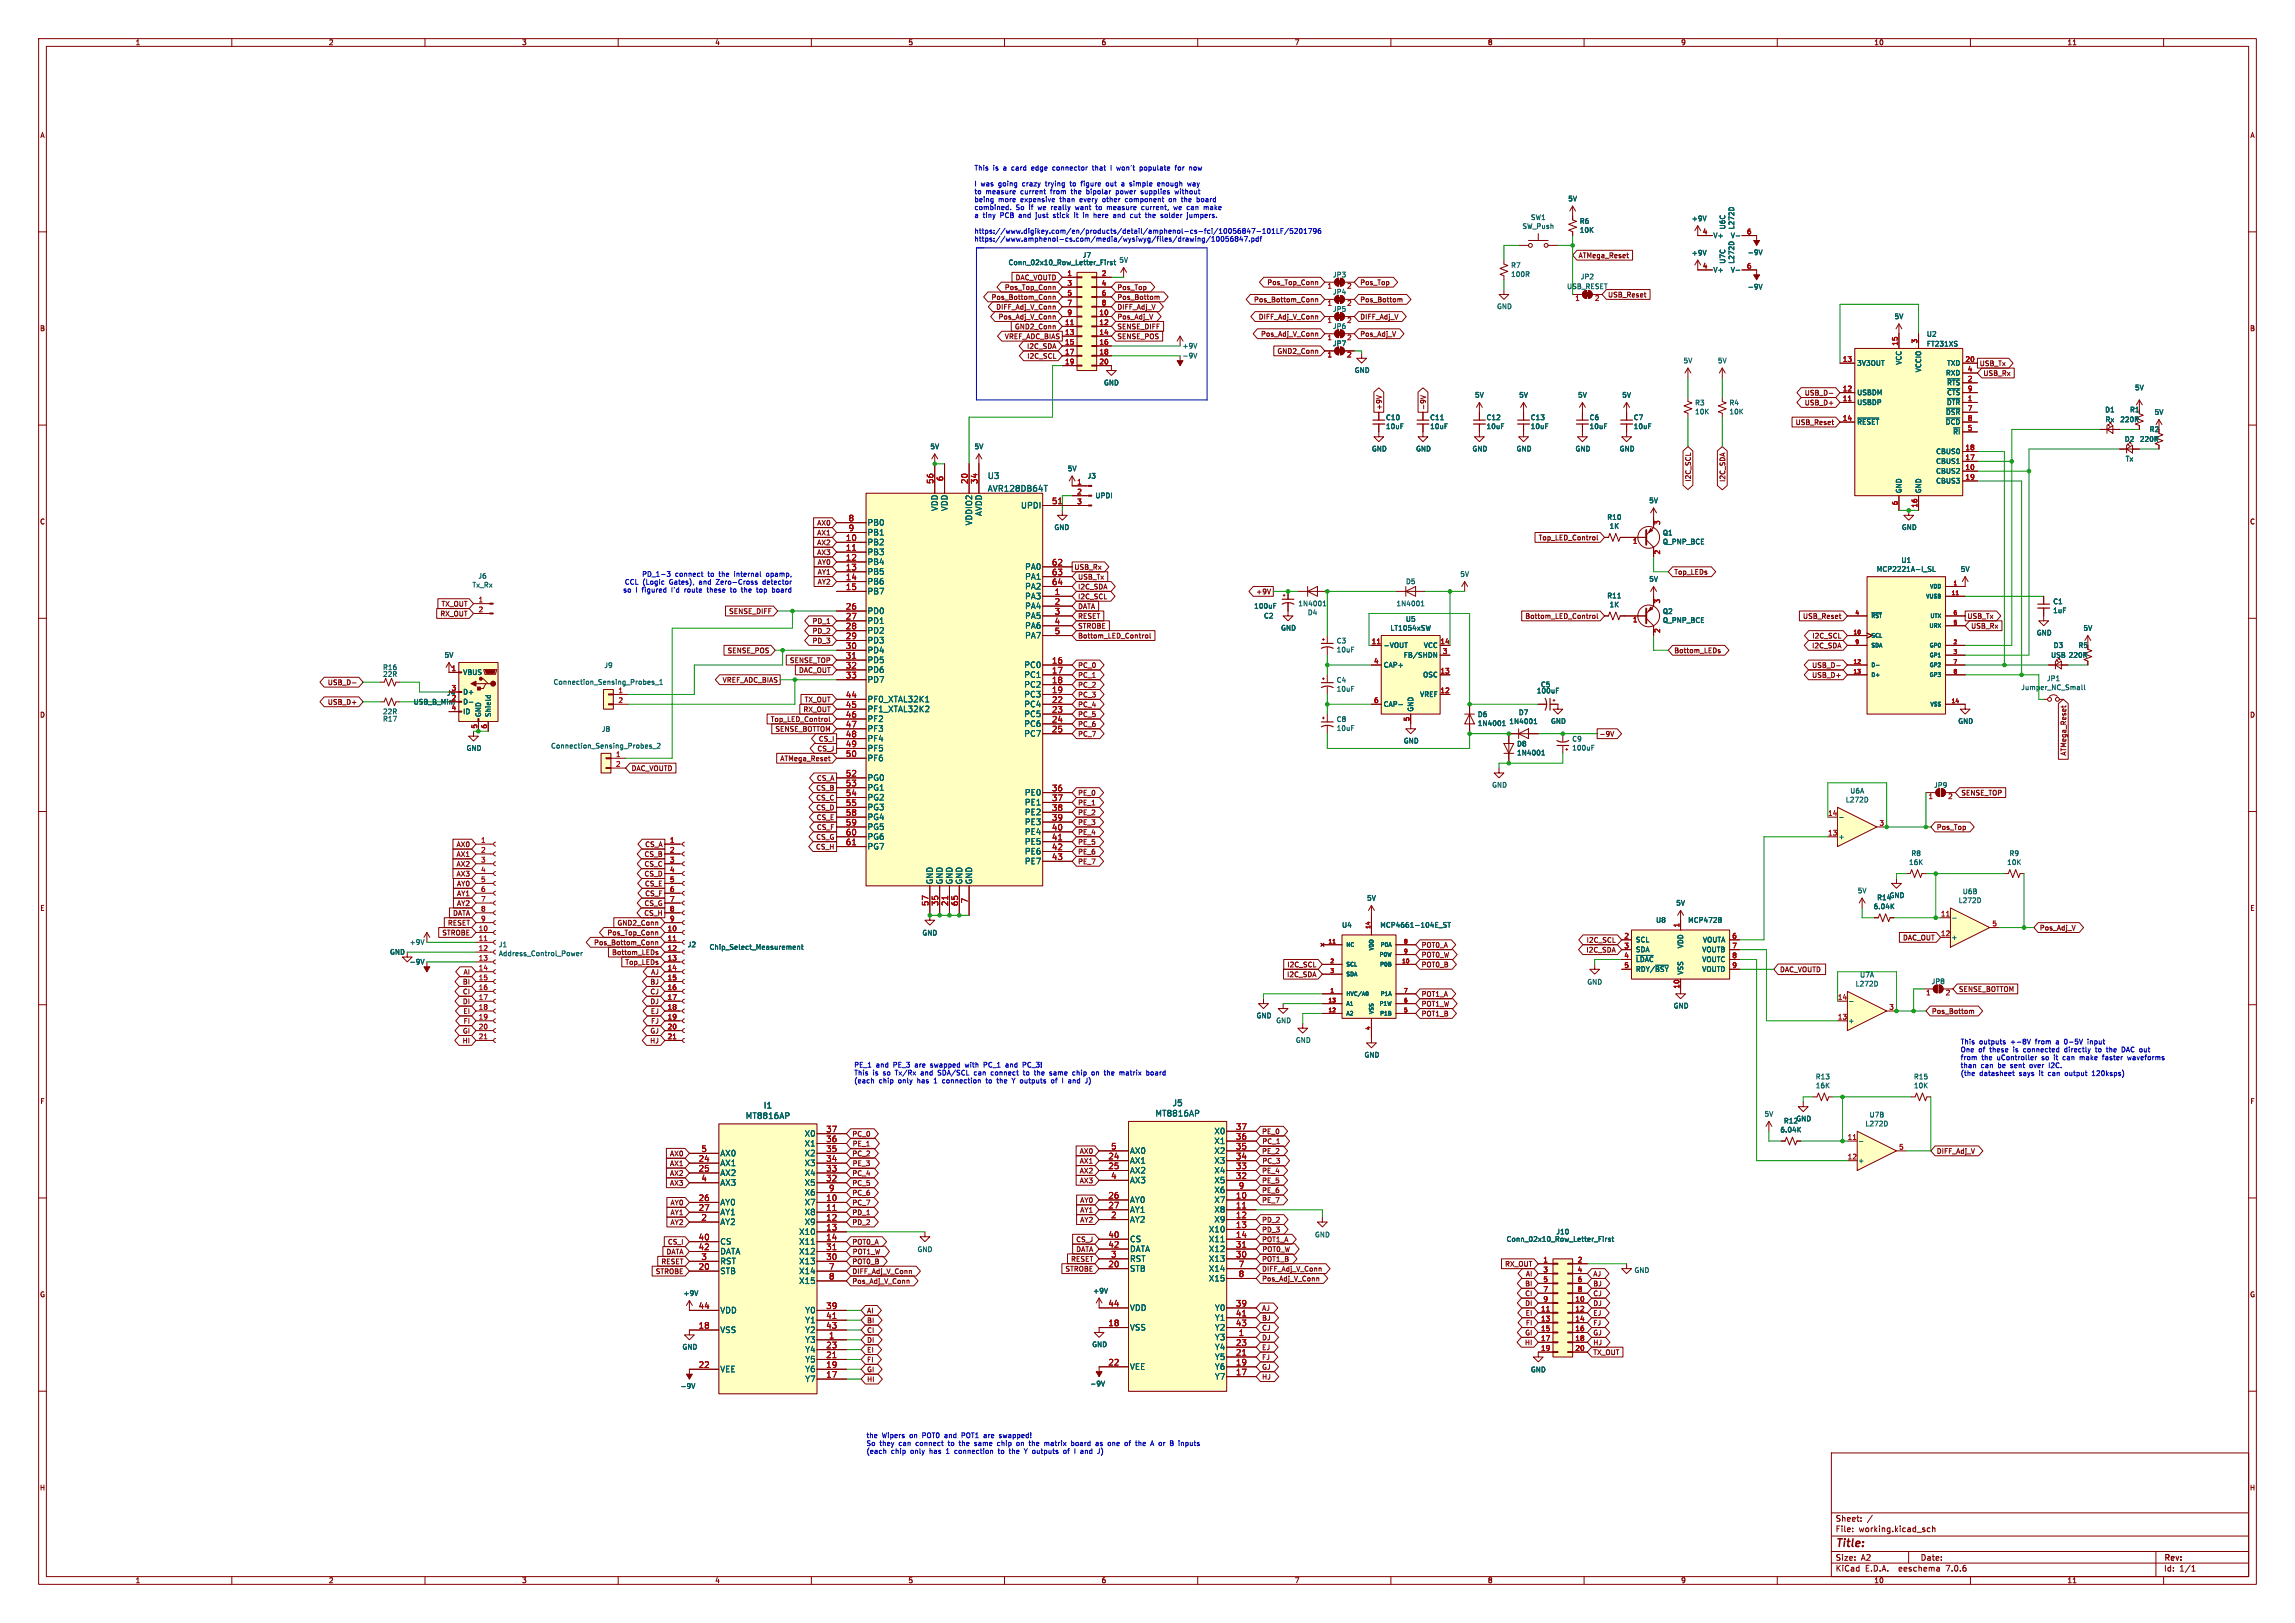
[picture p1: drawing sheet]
<svg xmlns="http://www.w3.org/2000/svg" width="594mm" height="420mm" viewBox="0 0 594 420" stroke-linecap="round" stroke-linejoin="round" font-family="sans-serif">
<defs><g id="words">
<text font-size="2.8" fill="#840000" x="475" y="400.9">Title:</text>
<g font-size="2.1" fill="#a90000">
<text x="241.7" y="125.3" transform="rotate(-90 241.7 125.3)">56</text>
<text x="244.2" y="124.6" transform="rotate(-90 244.2 124.6)">6</text>
<text x="250.6" y="125.3" transform="rotate(-90 250.6 125.3)">20</text>
<text x="253.1" y="125.3" transform="rotate(-90 253.1 125.3)">34</text>
<text x="272.2" y="130.6">51</text>
<text x="219.6" y="135">8</text>
<text x="219.6" y="137.5">9</text>
<text x="218.8" y="140.1">10</text>
<text x="218.8" y="142.6">11</text>
<text x="218.8" y="145.2">12</text>
<text x="218.8" y="147.7">13</text>
<text x="272.2" y="146.4">62</text>
<text x="272.2" y="149">63</text>
<text x="218.8" y="150.2">14</text>
<text x="218.8" y="152.8">15</text>
<text x="272.2" y="151.5">64</text>
<text x="272.9" y="154.1">1</text>
<text x="218.8" y="157.9">26</text>
<text x="218.8" y="160.4">27</text>
<text x="272.9" y="156.6">2</text>
<text x="272.9" y="159.1">3</text>
<text x="272.9" y="161.7">4</text>
<text x="218.8" y="162.9">28</text>
<text x="218.8" y="165.5">29</text>
<text x="272.9" y="164.2">5</text>
<text x="218.8" y="168">30</text>
<text x="218.8" y="170.6">31</text>
<text x="218.8" y="173.1">32</text>
<text x="272.2" y="171.8">16</text>
<text x="218.8" y="175.6">33</text>
<text x="272.2" y="174.4">17</text>
<text x="272.2" y="176.9">18</text>
<text x="272.2" y="179.5">19</text>
<text x="218.8" y="180.7">44</text>
<text x="218.8" y="183.3">45</text>
<text x="218.8" y="185.8">46</text>
<text x="272.2" y="182">22</text>
<text x="272.2" y="184.5">23</text>
<text x="218.8" y="188.3">47</text>
<text x="218.8" y="190.9">48</text>
<text x="272.2" y="187.1">24</text>
<text x="272.2" y="189.6">25</text>
<text x="218.8" y="193.4">49</text>
<text x="218.8" y="196">50</text>
<text x="218.8" y="201">52</text>
<text x="218.8" y="203.6">53</text>
<text x="218.8" y="206.1">54</text>
<text x="218.8" y="208.7">55</text>
<text x="272.2" y="204.9">36</text>
<text x="272.2" y="207.4">37</text>
<text x="272.2" y="209.9">38</text>
<text x="218.8" y="211.2">58</text>
<text x="218.8" y="213.7">59</text>
<text x="272.2" y="212.5">39</text>
<text x="272.2" y="215">40</text>
<text x="218.8" y="216.3">60</text>
<text x="218.8" y="218.8">61</text>
<text x="272.2" y="217.6">41</text>
<text x="272.2" y="220.1">42</text>
<text x="272.2" y="222.6">43</text>
<text x="250.6" y="233.8" transform="rotate(-90 250.6 233.8)">7</text>
<text x="240.4" y="234.6" transform="rotate(-90 240.4 234.6)">57</text>
<text x="243" y="234.6" transform="rotate(-90 243 234.6)">35</text>
<text x="245.5" y="234.6" transform="rotate(-90 245.5 234.6)">21</text>
<text x="248" y="234.6" transform="rotate(-90 248 234.6)">65</text>
<text x="213.8" y="293.1">37</text>
<text x="319.8" y="292.5">37</text>
<text x="181.5" y="298.2">5</text>
<text x="213.8" y="298.2">35</text>
<text x="213.8" y="295.7">36</text>
<text x="287.5" y="297.6">5</text>
<text x="319.8" y="297.6">35</text>
<text x="319.8" y="295">36</text>
<text x="180.7" y="300.7">24</text>
<text x="180.7" y="303.3">25</text>
<text x="181.5" y="305.8">4</text>
<text x="213.8" y="305.8">32</text>
<text x="213.8" y="303.3">33</text>
<text x="213.8" y="300.7">34</text>
<text x="286.8" y="300.1">24</text>
<text x="286.8" y="302.6">25</text>
<text x="287.5" y="305.2">4</text>
<text x="319.8" y="305.2">32</text>
<text x="319.8" y="302.6">33</text>
<text x="319.8" y="300.1">34</text>
<text x="180.7" y="310.9">26</text>
<text x="213.8" y="310.9">10</text>
<text x="214.5" y="308.4">9</text>
<text x="286.8" y="310.3">26</text>
<text x="319.8" y="310.3">10</text>
<text x="320.5" y="307.7">9</text>
<text x="180.7" y="313.4">27</text>
<text x="181.5" y="316">2</text>
<text x="213.8" y="313.4">11</text>
<text x="213.8" y="316">12</text>
<text x="286.8" y="312.8">27</text>
<text x="287.5" y="315.3">2</text>
<text x="319.8" y="312.8">11</text>
<text x="319.8" y="315.3">12</text>
<text x="319.8" y="317.9">13</text>
<text x="180.7" y="321.1">40</text>
<text x="180.7" y="323.6">42</text>
<text x="213.8" y="318.5">13</text>
<text x="213.8" y="321.1">14</text>
<text x="213.8" y="323.6">31</text>
<text x="286.8" y="320.4">40</text>
<text x="286.8" y="323">42</text>
<text x="319.8" y="320.4">14</text>
<text x="319.8" y="323">31</text>
<text x="180.7" y="328.7">20</text>
<text x="181.5" y="326.1">3</text>
<text x="213.8" y="326.1">30</text>
<text x="214.5" y="328.7">7</text>
<text x="286.8" y="328">20</text>
<text x="287.5" y="325.5">3</text>
<text x="319.8" y="325.5">30</text>
<text x="320.5" y="328">7</text>
<text x="214.5" y="331.2">8</text>
<text x="320.5" y="330.6">8</text>
<text x="180.7" y="338.8">44</text>
<text x="213.8" y="338.8">39</text>
<text x="213.8" y="341.4">41</text>
<text x="286.8" y="338.2">44</text>
<text x="319.8" y="338.2">39</text>
<text x="319.8" y="340.7">41</text>
<text x="180.7" y="343.9">18</text>
<text x="213.8" y="343.9">43</text>
<text x="214.5" y="346.5">1</text>
<text x="286.8" y="343.3">18</text>
<text x="319.8" y="343.3">43</text>
<text x="320.5" y="345.8">1</text>
<text x="213.8" y="351.5">21</text>
<text x="213.8" y="349">23</text>
<text x="286.8" y="353.4">22</text>
<text x="319.8" y="353.4">19</text>
<text x="319.8" y="350.9">21</text>
<text x="319.8" y="348.4">23</text>
<text x="180.7" y="354.1">22</text>
<text x="213.8" y="356.6">17</text>
<text x="213.8" y="354.1">19</text>
<text x="319.8" y="356">17</text>
</g>
<g font-size="2.1" fill="#006464">
<text x="255.6" y="124.1">U3</text>
<text x="255.6" y="127.4">AVR128DB64T</text>
<text x="264.2" y="131.8">UPDI</text>
<text x="224.4" y="136.2">PB0</text>
<text x="242.9" y="132.3" transform="rotate(-90 242.9 132.3)">VDD</text>
<text x="245.5" y="132.3" transform="rotate(-90 245.5 132.3)">VDD</text>
<text x="251.8" y="136" transform="rotate(-90 251.8 136)">VDDIO2</text>
<text x="254.3" y="133.6" transform="rotate(-90 254.3 133.6)">AVDD</text>
<text x="224.4" y="141.3">PB2</text>
<text x="224.4" y="143.9">PB3</text>
<text x="224.4" y="138.8">PB1</text>
<text x="224.4" y="146.4">PB4</text>
<text x="224.4" y="148.9">PB5</text>
<text x="265.3" y="147.7">PA0</text>
<text x="224.4" y="151.5">PB6</text>
<text x="224.4" y="154">PB7</text>
<text x="265.3" y="155.3">PA3</text>
<text x="265.3" y="150.2">PA1</text>
<text x="265.3" y="152.7">PA2</text>
<text x="224.4" y="159.1">PD0</text>
<text x="224.4" y="161.6">PD1</text>
<text x="265.3" y="157.8">PA4</text>
<text x="265.3" y="160.4">PA5</text>
<text x="224.4" y="164.2">PD2</text>
<text x="224.4" y="166.7">PD3</text>
<text x="265.3" y="162.9">PA6</text>
<text x="265.3" y="165.4">PA7</text>
<text x="224.4" y="169.3">PD4</text>
<text x="224.4" y="171.8">PD5</text>
<text x="265" y="173.1">PC0</text>
<text x="224.4" y="174.3">PD6</text>
<text x="224.4" y="176.9">PD7</text>
<text x="265" y="175.6">PC1</text>
<text x="265" y="178.1">PC2</text>
<text x="224.4" y="182">PF0_XTAL32K1</text>
<text x="224.4" y="184.5">PF1_XTAL32K2</text>
<text x="265" y="180.7">PC3</text>
<text x="265" y="183.2">PC4</text>
<text x="265" y="185.8">PC5</text>
<text x="224.4" y="187">PF2</text>
<text x="224.4" y="189.6">PF3</text>
<text x="265" y="188.3">PC6</text>
<text x="265" y="190.8">PC7</text>
<text x="224.4" y="192.1">PF4</text>
<text x="224.4" y="194.7">PF5</text>
<text x="224.4" y="197.2">PF6</text>
<text x="224.4" y="202.3">PG0</text>
<text x="224.4" y="204.8">PG1</text>
<text x="224.4" y="207.4">PG2</text>
<text x="224.4" y="209.9">PG3</text>
<text x="265.2" y="206.1">PE0</text>
<text x="265.2" y="208.6">PE1</text>
<text x="224.4" y="212.4">PG4</text>
<text x="224.4" y="215">PG5</text>
<text x="265.2" y="211.2">PE2</text>
<text x="265.2" y="213.7">PE3</text>
<text x="224.4" y="217.5">PG6</text>
<text x="224.4" y="220.1">PG7</text>
<text x="265.2" y="216.2">PE4</text>
<text x="265.2" y="218.8">PE5</text>
<text x="265.2" y="221.3">PE6</text>
<text x="265.2" y="223.9">PE7</text>
<text x="241.6" y="229" transform="rotate(-90 241.6 229)">GND</text>
<text x="244.2" y="229" transform="rotate(-90 244.2 229)">GND</text>
<text x="246.7" y="229" transform="rotate(-90 246.7 229)">GND</text>
<text x="249.3" y="229" transform="rotate(-90 249.3 229)">GND</text>
<text x="251.8" y="229" transform="rotate(-90 251.8 229)">GND</text>
<text x="197.4" y="287.3">I1</text>
<text x="303.2" y="286.7">J5</text>
<text x="192.9" y="289.8">MT8816AP</text>
<text x="299" y="289.1">MT8816AP</text>
<text x="314.2" y="293.7">X0</text>
<text x="186.3" y="299.4">AX0</text>
<text x="208.2" y="299.4">X2</text>
<text x="208.2" y="296.9">X1</text>
<text x="208.2" y="294.3">X0</text>
<text x="292.4" y="298.8">AX0</text>
<text x="314.2" y="298.8">X2</text>
<text x="314.2" y="296.3">X1</text>
<text x="186.3" y="302">AX1</text>
<text x="186.3" y="304.5">AX2</text>
<text x="208.2" y="304.5">X4</text>
<text x="208.2" y="302">X3</text>
<text x="292.4" y="301.3">AX1</text>
<text x="292.4" y="303.9">AX2</text>
<text x="314.2" y="303.9">X4</text>
<text x="314.2" y="301.3">X3</text>
<text x="186.3" y="307">AX3</text>
<text x="208.2" y="307">X5</text>
<text x="208.2" y="309.6">X6</text>
<text x="292.4" y="311.5">AY0</text>
<text x="292.4" y="306.4">AX3</text>
<text x="314.2" y="311.5">X7</text>
<text x="314.2" y="306.4">X5</text>
<text x="314.2" y="309">X6</text>
<text x="186.3" y="317.2">AY2</text>
<text x="186.3" y="312.1">AY0</text>
<text x="186.3" y="314.7">AY1</text>
<text x="208.2" y="312.1">X7</text>
<text x="208.2" y="314.7">X8</text>
<text x="208.2" y="317.2">X9</text>
<text x="292.4" y="316.6">AY2</text>
<text x="292.4" y="314">AY1</text>
<text x="314.2" y="314">X8</text>
<text x="314.2" y="316.6">X9</text>
<text x="186.3" y="322.3">CS</text>
<text x="206.8" y="319.7">X10</text>
<text x="206.8" y="322.3">X11</text>
<text x="292.4" y="321.7">CS</text>
<text x="312.8" y="319.1">X10</text>
<text x="312.8" y="321.7">X11</text>
<text x="186.3" y="329.9">STB</text>
<text x="186.3" y="327.4">RST</text>
<text x="186.3" y="324.8">DATA</text>
<text x="206.8" y="327.4">X13</text>
<text x="206.8" y="324.8">X12</text>
<text x="206.8" y="329.9">X14</text>
<text x="292.4" y="329.3">STB</text>
<text x="292.4" y="326.7">RST</text>
<text x="292.4" y="324.2">DATA</text>
<text x="312.8" y="326.7">X13</text>
<text x="312.8" y="324.2">X12</text>
<text x="312.8" y="329.3">X14</text>
<text x="206.8" y="332.4">X15</text>
<text x="312.8" y="331.8">X15</text>
<text x="186.3" y="340.1">VDD</text>
<text x="208.3" y="340.1">Y0</text>
<text x="292.4" y="339.4">VDD</text>
<text x="314.4" y="339.4">Y0</text>
<text x="314.4" y="342">Y1</text>
<text x="186.3" y="345.1">VSS</text>
<text x="208.3" y="347.7">Y3</text>
<text x="208.3" y="342.6">Y1</text>
<text x="208.3" y="345.1">Y2</text>
<text x="292.4" y="344.5">VSS</text>
<text x="314.4" y="347.1">Y3</text>
<text x="314.4" y="344.5">Y2</text>
<text x="208.3" y="352.8">Y5</text>
<text x="208.3" y="350.2">Y4</text>
<text x="314.4" y="352.1">Y5</text>
<text x="314.4" y="349.6">Y4</text>
<text x="186.3" y="355.3">VEE</text>
<text x="208.3" y="357.8">Y7</text>
<text x="208.3" y="355.3">Y6</text>
<text x="292.4" y="354.7">VEE</text>
<text x="314.4" y="357.2">Y7</text>
<text x="314.4" y="354.7">Y6</text>
</g>
<g font-size="2.1" fill="#840000">
<text x="475" y="394">Sheet:</text>
<text x="475" y="396.7">File:</text>
<text x="481.1" y="396.7">working.kicad_sch</text>
<text x="475" y="406.9">KiCad</text>
<text x="475" y="404.1">Size:</text>
<text x="481.7" y="404.1">A2</text>
<text x="482.7" y="406.9">E.D.A.</text>
<text x="491.6" y="406.9">eeschema</text>
<text x="497" y="404.1">Date:</text>
<text x="504" y="406.9">7.0.6</text>
<text x="560" y="404.3">Rev:</text>
<text x="560" y="406.9">Id:</text>
<text x="564.1" y="406.9">1/1</text>
</g>
<g font-size="1.8" fill="#840000">
<text x="35" y="11.9">1</text>
<text x="85" y="11.9">2</text>
<text x="135" y="11.9">3</text>
<text x="185" y="11.9">4</text>
<text x="235" y="11.9">5</text>
<text x="285" y="11.9">6</text>
<text x="335" y="11.9">7</text>
<text x="385" y="11.9">8</text>
<text x="435" y="11.9">9</text>
<text x="485" y="11.9">10</text>
<text x="535" y="11.9">11</text>
<text x="10.3" y="35.9">A</text>
<text x="582.3" y="35.9">A</text>
<text x="408.5" y="67">ATMega_Reset</text>
<text x="256.5" y="77.8">Pos_Bottom_Conn</text>
<text x="260" y="75.3">Pos_Top_Conn</text>
<text x="262.7" y="72.7">DAC_VOUTD</text>
<text x="289.1" y="77.8">Pos_Bottom</text>
<text x="289.1" y="75.3">Pos_Top</text>
<text x="327.9" y="74">Pos_Top_Conn</text>
<text x="352" y="74">Pos_Top</text>
<text x="416.1" y="77.2">USB_Reset</text>
<text x="257.7" y="80.3">DIFF_Adj_V_Conn</text>
<text x="258.3" y="82.9">Pos_Adj_V_Conn</text>
<text x="289.1" y="80.3">DIFF_Adj_V</text>
<text x="289.1" y="82.9">Pos_Adj_V</text>
<text x="324.5" y="78.4">Pos_Bottom_Conn</text>
<text x="325.7" y="82.9">DIFF_Adj_V_Conn</text>
<text x="352" y="82.9">DIFF_Adj_V</text>
<text x="352" y="78.4">Pos_Bottom</text>
<text x="10.3" y="85.9">B</text>
<text x="259.9" y="88">VREF_ADC_BIAS</text>
<text x="262.6" y="85.4">GND2_Conn</text>
<text x="289.1" y="88">SENSE_POS</text>
<text x="289.1" y="85.4">SENSE_DIFF</text>
<text x="326.3" y="87.3">Pos_Adj_V_Conn</text>
<text x="352" y="87.3">Pos_Adj_V</text>
<text x="582.3" y="85.9">B</text>
<text x="265.7" y="90.5">I2C_SDA</text>
<text x="265.8" y="93">I2C_SCL</text>
<text x="330.5" y="91.8">GND2_Conn</text>
<text x="512.3" y="94.9">USB_Tx</text>
<text x="513.2" y="97.5">USB_Rx</text>
<text x="357.8" y="106.2" transform="rotate(-90 357.8 106.2)">+9V</text>
<text x="369.3" y="106.2" transform="rotate(-90 369.3 106.2)">-9V</text>
<text x="467" y="102.6">USB_D-</text>
<text x="467" y="105.1">USB_D+</text>
<text x="551.2" y="106.9">R1</text>
<text x="464.6" y="110.2">USB_Reset</text>
<text x="556.3" y="112">R2</text>
<text x="437.8" y="124.8" transform="rotate(-90 437.8 124.8)">I2C_SCL</text>
<text x="446.7" y="124.8" transform="rotate(-90 446.7 124.8)">I2C_SDA</text>
<text x="10.3" y="135.9">C</text>
<text x="211.4" y="136.2">AX0</text>
<text x="582.3" y="135.9">C</text>
<text x="211.4" y="143.8">AX3</text>
<text x="211.4" y="138.8">AX1</text>
<text x="211.4" y="141.3">AX2</text>
<text x="398.1" y="140">Top_LED_Control</text>
<text x="211.5" y="148.9">AY1</text>
<text x="211.5" y="146.4">AY0</text>
<text x="278" y="147.6">USB_Rx</text>
<text x="433.2" y="148.9">Top_LEDs</text>
<text x="211.5" y="151.5">AY2</text>
<text x="278.9" y="150.2">USB_Tx</text>
<text x="278.9" y="152.7">I2C_SDA</text>
<text x="278.9" y="155.3">I2C_SCL</text>
<text x="325" y="154">+9V</text>
<text x="113.8" y="159.7">RX_OUT</text>
<text x="114.1" y="157.2">TX_OUT</text>
<text x="188.6" y="159.1">SENSE_DIFF</text>
<text x="210.2" y="161.6">PD_1</text>
<text x="278.9" y="160.3">RESET</text>
<text x="278.9" y="157.8">DATA</text>
<text x="394.7" y="160.3">Bottom_LED_Control</text>
<text x="466.5" y="160.3">USB_Reset</text>
<text x="509.1" y="160.3">USB_Tx</text>
<text x="210.2" y="166.7">PD_3</text>
<text x="210.2" y="164.2">PD_2</text>
<text x="278.9" y="165.4">Bottom_LED_Control</text>
<text x="278.9" y="162.9">STROBE</text>
<text x="468.9" y="168">I2C_SDA</text>
<text x="469" y="165.4">I2C_SCL</text>
<text x="510.1" y="162.9">USB_Rx</text>
<text x="537.9" y="167.9">R5</text>
<text x="188.2" y="169.2">SENSE_POS</text>
<text x="204.3" y="171.8">SENSE_TOP</text>
<text x="278.9" y="173">PC_0</text>
<text x="433.2" y="169.2">Bottom_LEDs</text>
<text x="468.9" y="173">USB_D-</text>
<text x="84.7" y="177.5">USB_D-</text>
<text x="186.9" y="176.8">VREF_ADC_BIAS</text>
<text x="206.7" y="174.3">DAC_OUT</text>
<text x="278.9" y="178.1">PC_2</text>
<text x="278.9" y="175.6">PC_1</text>
<text x="468.9" y="175.6">USB_D+</text>
<text x="10.3" y="185.9">D</text>
<text x="84.7" y="182.6">USB_D+</text>
<text x="207.8" y="184.5">RX_OUT</text>
<text x="208.1" y="181.9">TX_OUT</text>
<text x="278.9" y="180.7">PC_3</text>
<text x="278.9" y="185.7">PC_5</text>
<text x="278.9" y="183.2">PC_4</text>
<text x="582.3" y="185.9">D</text>
<text x="199.4" y="187">Top_LED_Control</text>
<text x="200.6" y="189.5">SENSE_BOTTOM</text>
<text x="278.9" y="190.8">PC_7</text>
<text x="278.9" y="188.3">PC_6</text>
<text x="413.9" y="190.8">-9V</text>
<text x="201.8" y="197.2">ATMega_Reset</text>
<text x="211.4" y="194.6">CS_J</text>
<text x="211.8" y="192.1">CS_I</text>
<text x="535" y="195.7" transform="rotate(-90 535 195.7)">ATMega_Reset</text>
<text x="163.4" y="199.7">DAC_VOUTD</text>
<text x="211.3" y="202.2">CS_A</text>
<text x="211.1" y="209.9">CS_D</text>
<text x="211.1" y="204.8">CS_B</text>
<text x="211.1" y="207.3">CS_C</text>
<text x="278.9" y="206.1">PE_0</text>
<text x="278.9" y="208.6">PE_1</text>
<text x="507.5" y="206.1">SENSE_TOP</text>
<text x="211.3" y="212.4">CS_E</text>
<text x="211.3" y="214.9">CS_F</text>
<text x="278.9" y="213.7">PE_3</text>
<text x="278.9" y="211.1">PE_2</text>
<text x="501.2" y="214.9">Pos_Top</text>
<text x="118.1" y="221.9">AX1</text>
<text x="118.1" y="219.4">AX0</text>
<text x="166.7" y="221.9">CS_B</text>
<text x="166.9" y="219.4">CS_A</text>
<text x="211.1" y="220">CS_H</text>
<text x="211.1" y="217.5">CS_G</text>
<text x="278.9" y="216.2">PE_4</text>
<text x="278.9" y="221.3">PE_6</text>
<text x="278.9" y="218.8">PE_5</text>
<text x="118.1" y="224.5">AX2</text>
<text x="118.1" y="227">AX3</text>
<text x="166.7" y="224.5">CS_C</text>
<text x="166.7" y="227">CS_D</text>
<text x="278.9" y="223.8">PE_7</text>
<text x="118.2" y="229.6">AY0</text>
<text x="118.2" y="232.1">AY1</text>
<text x="166.8" y="229.6">CS_E</text>
<text x="166.9" y="232.1">CS_F</text>
<text x="10.3" y="235.9">E</text>
<text x="115.8" y="239.7">RESET</text>
<text x="117.1" y="237.2">DATA</text>
<text x="118.2" y="234.6">AY2</text>
<text x="159.7" y="239.7">GND2_Conn</text>
<text x="166.6" y="237.2">CS_H</text>
<text x="166.7" y="234.6">CS_G</text>
<text x="582.3" y="235.9">E</text>
<text x="114.4" y="242.3">STROBE</text>
<text x="153.6" y="244.8">Pos_Bottom_Conn</text>
<text x="157.1" y="242.3">Pos_Top_Conn</text>
<text x="367.8" y="245.4">POT0_A</text>
<text x="410.5" y="244.2">I2C_SCL</text>
<text x="492.4" y="243.5">DAC_OUT</text>
<text x="527.8" y="241">Pos_Adj_V</text>
<text x="158.3" y="247.3">Bottom_LEDs</text>
<text x="161.7" y="249.9">Top_LEDs</text>
<text x="333.1" y="250.5">I2C_SCL</text>
<text x="367.8" y="250.5">POT0_B</text>
<text x="367.8" y="248">POT0_W</text>
<text x="410.5" y="246.7">I2C_SDA</text>
<text x="460.5" y="251.9">DAC_VOUTD</text>
<text x="119.7" y="257.5">CI</text>
<text x="119.7" y="255">BI</text>
<text x="119.9" y="252.4">AI</text>
<text x="168.2" y="255">BJ</text>
<text x="168.2" y="257.5">CJ</text>
<text x="168.4" y="252.4">AJ</text>
<text x="333" y="253">I2C_SDA</text>
<text x="506.9" y="256.9">SENSE_BOTTOM</text>
<text x="119.7" y="260">DI</text>
<text x="119.8" y="262.6">EI</text>
<text x="168.2" y="260">DJ</text>
<text x="168.3" y="262.6">EJ</text>
<text x="367.8" y="263.2">POT1_B</text>
<text x="367.8" y="258.1">POT1_A</text>
<text x="367.8" y="260.7">POT1_W</text>
<text x="499.9" y="262.6">Pos_Bottom</text>
<text x="119.7" y="267.7">GI</text>
<text x="119.9" y="265.1">FI</text>
<text x="168.2" y="267.7">GJ</text>
<text x="168.4" y="265.1">FJ</text>
<text x="119.6" y="270.2">HI</text>
<text x="168.2" y="270.2">HJ</text>
<text x="10.3" y="285.9">F</text>
<text x="582.3" y="285.9">F</text>
<text x="326.6" y="293.7">PE_0</text>
<text x="173.3" y="299.4">AX0</text>
<text x="220.5" y="294.3">PC_0</text>
<text x="220.5" y="297">PE_1</text>
<text x="220.5" y="299.4">PC_2</text>
<text x="279.3" y="298.8">AX0</text>
<text x="326.6" y="296.4">PC_1</text>
<text x="326.6" y="298.8">PE_2</text>
<text x="501.2" y="298.8">DIFF_Adj_V</text>
<text x="173.3" y="304.5">AX2</text>
<text x="173.3" y="301.9">AX1</text>
<text x="220.5" y="304.5">PC_4</text>
<text x="220.5" y="302.1">PE_3</text>
<text x="279.3" y="303.8">AX2</text>
<text x="279.3" y="301.3">AX1</text>
<text x="326.6" y="303.8">PE_4</text>
<text x="326.6" y="301.5">PC_3</text>
<text x="173.3" y="307">AX3</text>
<text x="220.5" y="307">PC_5</text>
<text x="220.5" y="309.6">PC_6</text>
<text x="279.3" y="306.4">AX3</text>
<text x="279.5" y="311.5">AY0</text>
<text x="326.6" y="306.4">PE_5</text>
<text x="326.6" y="308.9">PE_6</text>
<text x="326.6" y="311.5">PE_7</text>
<text x="173.4" y="312.1">AY0</text>
<text x="173.4" y="314.6">AY1</text>
<text x="173.4" y="317.2">AY2</text>
<text x="220.5" y="314.6">PD_1</text>
<text x="220.5" y="317.2">PD_2</text>
<text x="220.5" y="312.1">PC_7</text>
<text x="279.5" y="314">AY1</text>
<text x="279.5" y="316.5">AY2</text>
<text x="326.6" y="316.5">PD_2</text>
<text x="172.8" y="322.3">CS_I</text>
<text x="220.5" y="322.3">POT0_A</text>
<text x="278.4" y="321.6">CS_J</text>
<text x="326.6" y="321.6">POT1_A</text>
<text x="326.6" y="319.1">PD_3</text>
<text x="169.6" y="329.9">STROBE</text>
<text x="171.1" y="327.3">RESET</text>
<text x="172.4" y="324.8">DATA</text>
<text x="220.5" y="327.3">POT0_B</text>
<text x="220.5" y="325">POT1_W</text>
<text x="220.5" y="329.9">DIFF_Adj_V_Conn</text>
<text x="275.7" y="329.2">STROBE</text>
<text x="277.1" y="326.7">RESET</text>
<text x="278.4" y="324.2">DATA</text>
<text x="326.6" y="326.7">POT1_B</text>
<text x="326.6" y="329.2">DIFF_Adj_V_Conn</text>
<text x="326.6" y="324.3">POT0_W</text>
<text x="389.4" y="328">RX_OUT</text>
<text x="10.3" y="335.9">G</text>
<text x="220.5" y="332.4">Pos_Adj_V_Conn</text>
<text x="326.6" y="331.8">Pos_Adj_V_Conn</text>
<text x="394.6" y="335.6">CI</text>
<text x="394.6" y="333.1">BI</text>
<text x="394.8" y="330.5">AI</text>
<text x="412.3" y="335.6">CJ</text>
<text x="412.3" y="333.1">BJ</text>
<text x="412.3" y="330.5">AJ</text>
<text x="582.3" y="335.9">G</text>
<text x="224.3" y="340">AI</text>
<text x="326.6" y="339.4">AJ</text>
<text x="326.6" y="341.9">BJ</text>
<text x="394.6" y="338.1">DI</text>
<text x="394.8" y="340.7">EI</text>
<text x="412.3" y="340.7">EJ</text>
<text x="412.3" y="338.1">DJ</text>
<text x="224.3" y="342.6">BI</text>
<text x="224.3" y="345.1">CI</text>
<text x="224.3" y="347.7">DI</text>
<text x="326.6" y="344.5">CJ</text>
<text x="326.6" y="347">DJ</text>
<text x="394.6" y="345.8">GI</text>
<text x="394.8" y="343.2">FI</text>
<text x="412.3" y="345.8">GJ</text>
<text x="412.3" y="343.2">FJ</text>
<text x="224.3" y="350.2">EI</text>
<text x="224.3" y="352.7">FI</text>
<text x="326.6" y="349.6">EJ</text>
<text x="326.6" y="352.1">FJ</text>
<text x="394.6" y="348.3">HI</text>
<text x="412.3" y="348.3">HJ</text>
<text x="412.3" y="350.8">TX_OUT</text>
<text x="224.3" y="357.8">HI</text>
<text x="224.3" y="355.3">GI</text>
<text x="326.6" y="354.6">GJ</text>
<text x="326.6" y="357.2">HJ</text>
<text x="10.2" y="385.9">H</text>
<text x="582.2" y="385.9">H</text>
<text x="35" y="409.9">1</text>
<text x="85" y="409.9">2</text>
<text x="135" y="409.9">3</text>
<text x="185" y="409.9">4</text>
<text x="235" y="409.9">5</text>
<text x="285" y="409.9">6</text>
<text x="335" y="409.9">7</text>
<text x="385" y="409.9">8</text>
<text x="435" y="409.9">9</text>
<text x="485" y="409.9">10</text>
<text x="535" y="409.9">11</text>
</g>
<g font-size="1.8" fill="#0000c2">
<text x="252.1" y="44.2">This</text>
<text x="257" y="44.2">is</text>
<text x="259.8" y="44.2">a</text>
<text x="262.1" y="44.2">card</text>
<text x="267.5" y="44.2">edge</text>
<text x="273.1" y="44.2">connector</text>
<text x="283.7" y="44.2">that</text>
<text x="288.6" y="44.2">I</text>
<text x="290.4" y="44.2">won't</text>
<text x="296.5" y="44.2">populate</text>
<text x="305.9" y="44.2">for</text>
<text x="309.7" y="44.2">now</text>
<text x="252.1" y="48.3">I</text>
<text x="252.1" y="50.3">to</text>
<text x="252.1" y="52.4">being</text>
<text x="253.9" y="48.3">was</text>
<text x="255.1" y="50.3">measure</text>
<text x="258.4" y="52.4">more</text>
<text x="258.5" y="48.3">going</text>
<text x="264.3" y="50.3">current</text>
<text x="264.3" y="52.4">expensive</text>
<text x="264.9" y="48.3">crazy</text>
<text x="271.1" y="48.3">trying</text>
<text x="272.2" y="50.3">from</text>
<text x="274.7" y="52.4">than</text>
<text x="277.7" y="48.3">to</text>
<text x="277.8" y="50.3">the</text>
<text x="280" y="52.4">every</text>
<text x="280.7" y="48.3">figure</text>
<text x="281.9" y="50.3">bipolar</text>
<text x="286.1" y="52.4">other</text>
<text x="287.4" y="48.3">out</text>
<text x="289.7" y="50.3">power</text>
<text x="291.6" y="48.3">a</text>
<text x="292.1" y="52.4">component</text>
<text x="293.9" y="48.3">simple</text>
<text x="296.4" y="50.3">supplies</text>
<text x="301.3" y="48.3">enough</text>
<text x="303.7" y="52.4">on</text>
<text x="305.4" y="50.3">without</text>
<text x="307.1" y="52.4">the</text>
<text x="309.3" y="48.3">way</text>
<text x="311.3" y="52.4">board</text>
<text x="252.1" y="54.4">combined.</text>
<text x="252.1" y="56.5">a</text>
<text x="254.4" y="56.5">tiny</text>
<text x="259" y="56.5">PCB</text>
<text x="262.9" y="54.4">So</text>
<text x="264" y="56.5">and</text>
<text x="266.5" y="54.4">if</text>
<text x="268.6" y="56.5">just</text>
<text x="269" y="54.4">we</text>
<text x="272.6" y="54.4">really</text>
<text x="273.3" y="56.5">stick</text>
<text x="279" y="56.5">it</text>
<text x="279.1" y="54.4">want</text>
<text x="281.5" y="56.5">in</text>
<text x="284.4" y="56.5">here</text>
<text x="284.6" y="54.4">to</text>
<text x="287.6" y="54.4">measure</text>
<text x="289.7" y="56.5">and</text>
<text x="294.3" y="56.5">cut</text>
<text x="296.8" y="54.4">current,</text>
<text x="298.4" y="56.5">the</text>
<text x="302.6" y="56.5">solder</text>
<text x="305.3" y="54.4">we</text>
<text x="308.9" y="54.4">can</text>
<text x="309.6" y="56.5">jumpers.</text>
<text x="313.5" y="54.4">make</text>
<text x="252.1" y="60.6">https://www.digikey.com/en/products/detail/amphenol-cs-fci/10056847-101LF/5201796</text>
<text x="252.1" y="62.6">https://www.amphenol-cs.com/media/wysiwyg/files/drawing/10056847.pdf</text>
<text x="166.1" y="149.3">PD_1-3</text>
<text x="174.7" y="149.3">connect</text>
<text x="183.4" y="149.3">to</text>
<text x="186.4" y="149.3">the</text>
<text x="190.5" y="149.3">internal</text>
<text x="199" y="149.3">opamp,</text>
<text x="161.2" y="153.4">so</text>
<text x="161.6" y="151.4">CCL (Logic</text>
<text x="164.5" y="153.4">I</text>
<text x="166.3" y="153.4">figured</text>
<text x="173.4" y="151.4">Gates),</text>
<text x="174.1" y="153.4">I'd</text>
<text x="177.7" y="153.4">route</text>
<text x="181.3" y="151.4">and</text>
<text x="183.7" y="153.4">these</text>
<text x="185.9" y="151.4">Zero-Cross</text>
<text x="190" y="153.4">to</text>
<text x="193" y="153.4">the</text>
<text x="197.2" y="153.4">top</text>
<text x="198.1" y="151.4">detector</text>
<text x="201.3" y="153.4">board</text>
<text x="507.4" y="270.3">This</text>
<text x="507.4" y="272.4">One</text>
<text x="507.4" y="274.4">from</text>
<text x="512.1" y="272.4">of</text>
<text x="512.3" y="270.3">outputs</text>
<text x="512.9" y="274.4">the</text>
<text x="515.2" y="272.4">these</text>
<text x="517" y="274.4">uController</text>
<text x="520.5" y="270.3">+-8V</text>
<text x="521.4" y="272.4">is</text>
<text x="524.2" y="272.4">connected</text>
<text x="527.1" y="270.3">from</text>
<text x="528.8" y="274.4">so</text>
<text x="532.1" y="274.4">it</text>
<text x="532.7" y="270.3">a</text>
<text x="534.6" y="274.4">can</text>
<text x="535" y="270.3">0-5V</text>
<text x="535.1" y="272.4">directly</text>
<text x="539.2" y="274.4">make</text>
<text x="541.2" y="270.3">input</text>
<text x="543.3" y="272.4">to</text>
<text x="545.3" y="274.4">faster</text>
<text x="546.3" y="272.4">the</text>
<text x="550.5" y="272.4">DAC out</text>
<text x="552" y="274.4">waveforms</text>
<text x="221" y="276.3">PE_1</text>
<text x="221" y="278.4">This</text>
<text x="221" y="280.4">(each</text>
<text x="225.9" y="278.4">is</text>
<text x="226.7" y="276.3">and</text>
<text x="227.5" y="280.4">chip</text>
<text x="228.7" y="278.4">so</text>
<text x="231.4" y="276.3">PE_3</text>
<text x="232.1" y="278.4">Tx/Rx</text>
<text x="232.6" y="280.4">only</text>
<text x="237.1" y="276.3">are</text>
<text x="237.7" y="280.4">has</text>
<text x="238.8" y="278.4">and</text>
<text x="241.3" y="276.3">swapped</text>
<text x="242.2" y="280.4">1</text>
<text x="243.5" y="278.4">SDA/SCL</text>
<text x="244.6" y="280.4">connection</text>
<text x="250.5" y="276.3">with</text>
<text x="253" y="278.4">can</text>
<text x="255.5" y="276.3">PC_1</text>
<text x="256.1" y="280.4">to</text>
<text x="257.6" y="278.4">connect</text>
<text x="259.2" y="280.4">the</text>
<text x="261.4" y="276.3">and</text>
<text x="263.3" y="280.4">Y outputs</text>
<text x="266" y="276.3">PC_3!</text>
<text x="266.2" y="278.4">to</text>
<text x="269.3" y="278.4">the</text>
<text x="273.4" y="278.4">same</text>
<text x="273.8" y="280.4">of</text>
<text x="276.9" y="280.4">I</text>
<text x="278.6" y="280.4">and</text>
<text x="279.5" y="278.4">chip</text>
<text x="284.7" y="278.4">on</text>
<text x="288.1" y="278.4">the</text>
<text x="292.3" y="278.4">matrix</text>
<text x="299.4" y="278.4">board</text>
<text x="507.4" y="276.5">than</text>
<text x="507.4" y="278.5">(the</text>
<text x="512.3" y="278.5">datasheet</text>
<text x="512.7" y="276.5">can</text>
<text x="517.3" y="276.5">be</text>
<text x="520.7" y="276.5">sent</text>
<text x="522.8" y="278.5">says</text>
<text x="525.8" y="276.5">over</text>
<text x="528.1" y="278.5">it</text>
<text x="530.6" y="278.5">can</text>
<text x="531" y="276.5">I2C.</text>
<text x="535.2" y="278.5">output</text>
<text x="542.4" y="278.5">120ksps)</text>
<text x="224.2" y="372.2">the</text>
<text x="224.2" y="374.3">So</text>
<text x="224.2" y="376.3">(each</text>
<text x="227.7" y="374.3">they</text>
<text x="228.3" y="372.2">Wipers</text>
<text x="230.6" y="376.3">chip</text>
<text x="232.8" y="374.3">can</text>
<text x="235.6" y="372.2">on</text>
<text x="235.8" y="376.3">only</text>
<text x="237.3" y="374.3">connect</text>
<text x="239" y="372.2">POT0</text>
<text x="240.9" y="376.3">has</text>
<text x="245" y="372.2">and</text>
<text x="245.4" y="376.3">1</text>
<text x="246" y="374.3">to</text>
<text x="247.8" y="376.3">connection</text>
<text x="249" y="374.3">the</text>
<text x="249.6" y="372.2">POT1</text>
<text x="253.1" y="374.3">same</text>
<text x="255.6" y="372.2">are</text>
<text x="259.3" y="374.3">chip</text>
<text x="259.3" y="376.3">to</text>
<text x="259.7" y="372.2">swapped!</text>
<text x="262.3" y="376.3">the</text>
<text x="264.4" y="374.3">on</text>
<text x="266.5" y="376.3">Y outputs</text>
<text x="267.9" y="374.3">the</text>
<text x="272" y="374.3">matrix</text>
<text x="277" y="376.3">of</text>
<text x="279.2" y="374.3">board</text>
<text x="280" y="376.3">I</text>
<text x="281.8" y="376.3">and</text>
<text x="285.7" y="374.3">as</text>
<text x="289.1" y="374.3">one</text>
<text x="293.6" y="374.3">of</text>
<text x="296.7" y="374.3">the</text>
<text x="300.8" y="374.3">A or</text>
<text x="306.2" y="374.3">B</text>
<text x="308.6" y="374.3">inputs</text>
</g>
<g font-size="1.8" fill="#006464">
<text x="405.8" y="52.3">5V</text>
<text x="393.9" y="59.4">SW_Push</text>
<text x="396.1" y="57.1">SW1</text>
<text x="408.8" y="58.1">R6</text>
<text x="437.8" y="57.4">+9V</text>
<text x="446.7" y="59.5" transform="rotate(-90 446.7 59.5)">U6C</text>
<text x="449" y="59.5" transform="rotate(-90 449 59.5)">L272D</text>
<text x="408.8" y="60.4">10K</text>
<text x="443.4" y="61.8">V+</text>
<text x="447.9" y="61.8">V-</text>
<text x="260.9" y="68.8">Conn_02x10_Row_Letter_First</text>
<text x="280.1" y="66.9">J7</text>
<text x="289.6" y="68.2">5V</text>
<text x="344.9" y="72">JP3</text>
<text x="391" y="69.5">R7</text>
<text x="391" y="71.9">100R</text>
<text x="437.8" y="66.3">+9V</text>
<text x="443.4" y="70.7">V+</text>
<text x="446.7" y="68.4" transform="rotate(-90 446.7 68.4)">U7C</text>
<text x="447.9" y="70.7">V-</text>
<text x="449" y="68.4" transform="rotate(-90 449 68.4)">L272D</text>
<text x="452.2" y="66.2">-9V</text>
<text x="344.9" y="76.4">JP4</text>
<text x="405.5" y="75">USB_RESET</text>
<text x="409" y="72.5">JP2</text>
<text x="452.2" y="75.1">-9V</text>
<text x="344.9" y="80.9">JP5</text>
<text x="348.5" y="79.5">2</text>
<text x="387.3" y="80.2">GND</text>
<text x="490.2" y="82.8">5V</text>
<text x="344.9" y="85.3">JP6</text>
<text x="344.9" y="89.8">JP7</text>
<text x="498.6" y="87.3">U2</text>
<text x="498.6" y="89.9">FT231XS</text>
<text x="305.9" y="90.4">+9V</text>
<text x="305.9" y="92.9">-9V</text>
<text x="435.6" y="94.2">5V</text>
<text x="444.5" y="94.2">5V</text>
<text x="480.6" y="94.8">3V3OUT</text>
<text x="492.4" y="94.5" transform="rotate(-90 492.4 94.5)">VCC</text>
<text x="503.8" y="94.8">TXD</text>
<text x="285.6" y="99.9">GND</text>
<text x="350.5" y="96.7">GND</text>
<text x="497.4" y="96.4" transform="rotate(-90 497.4 96.4)">VCCIO</text>
<text x="503.5" y="97.4">RXD</text>
<text x="503.8" y="99.9">~{RTS}</text>
<text x="552.5" y="101.2">5V</text>
<text x="381.7" y="103.1">5V</text>
<text x="393.1" y="103.1">5V</text>
<text x="408.3" y="103.1">5V</text>
<text x="419.8" y="103.1">5V</text>
<text x="438.6" y="105.1">R3</text>
<text x="438.6" y="107.4">10K</text>
<text x="447.5" y="105.1">R4</text>
<text x="447.5" y="107.4">10K</text>
<text x="480.6" y="105">USBDP</text>
<text x="480.6" y="102.5">USBDM</text>
<text x="503.5" y="107.5">~{DSR}</text>
<text x="503.8" y="105">~{DTR}</text>
<text x="503.8" y="102.5">~{CTS}</text>
<text x="544.8" y="106.9">D1</text>
<text x="557.6" y="107.5">5V</text>
<text x="358.6" y="108.9">C10</text>
<text x="358.6" y="111.2">10uF</text>
<text x="370" y="108.9">C11</text>
<text x="370" y="111.2">10uF</text>
<text x="384.6" y="108.9">C12</text>
<text x="384.6" y="111.2">10uF</text>
<text x="396.1" y="108.9">C13</text>
<text x="396.1" y="111.2">10uF</text>
<text x="411.3" y="108.9">C6</text>
<text x="411.3" y="111.2">10uF</text>
<text x="422.7" y="108.9">C7</text>
<text x="422.7" y="111.2">10uF</text>
<text x="480.6" y="110.1">~{RESET}</text>
<text x="503.5" y="110.1">~{DCD}</text>
<text x="505.4" y="112.6">~{RI}</text>
<text x="544.9" y="109.4">Rx</text>
<text x="548.7" y="109.4">220R</text>
<text x="240.7" y="116.4">5V</text>
<text x="252.1" y="116.4">5V</text>
<text x="355" y="117">GND</text>
<text x="366.4" y="117">GND</text>
<text x="381" y="117">GND</text>
<text x="392.4" y="117">GND</text>
<text x="407.7" y="117">GND</text>
<text x="419.1" y="117">GND</text>
<text x="501" y="117.7">CBUS0</text>
<text x="549.8" y="114.5">D2</text>
<text x="550.1" y="119.6">Tx</text>
<text x="553.7" y="114.5">220R</text>
<text x="276.2" y="122.1">5V</text>
<text x="281.4" y="124.1">J3</text>
<text x="501" y="122.8">CBUS2</text>
<text x="501" y="120.2">CBUS1</text>
<text x="501" y="125.3">CBUS3</text>
<text x="283.4" y="129.1">UPDI</text>
<text x="426.7" y="130.4">5V</text>
<text x="492.4" y="127.8" transform="rotate(-90 492.4 127.8)">GND</text>
<text x="497.4" y="127.8" transform="rotate(-90 497.4 127.8)">GND</text>
<text x="272.8" y="137.3">GND</text>
<text x="415.9" y="134.7">R10</text>
<text x="416.5" y="137">1K</text>
<text x="492.1" y="137.3">GND</text>
<text x="430.3" y="138.8">Q1</text>
<text x="430.3" y="141.1">Q_PNP_BCE</text>
<text x="123.7" y="149.9">J6</text>
<text x="377.8" y="149.5">5V</text>
<text x="485.6" y="148.2">MCP2221A-I_SL</text>
<text x="492" y="145.8">U1</text>
<text x="507.4" y="148.2">5V</text>
<text x="122.2" y="152.2">Tx_Rx</text>
<text x="363.8" y="151.4">D5</text>
<text x="415.9" y="155">R11</text>
<text x="426.7" y="150.7">5V</text>
<text x="324.5" y="157.7">100uF</text>
<text x="327" y="160.2">C2</text>
<text x="335.9" y="157.1">1N4001</text>
<text x="338.4" y="159.4">D4</text>
<text x="361.3" y="157.1">1N4001</text>
<text x="363.8" y="161.1">U5</text>
<text x="416.5" y="157.4">1K</text>
<text x="430.3" y="159.1">Q2</text>
<text x="430.3" y="161.4">Q_PNP_BCE</text>
<text x="531.3" y="156.5">C1</text>
<text x="531.3" y="158.9">1uF</text>
<text x="331.5" y="163.4">GND</text>
<text x="345.9" y="166.7">C3</text>
<text x="358" y="167.9">-VOUT</text>
<text x="359.8" y="163.4">LT1054xSW</text>
<text x="368.4" y="167.9">VCC</text>
<text x="527" y="164.6">GND</text>
<text x="531.4" y="167.9">D3</text>
<text x="539.1" y="163.4">5V</text>
<text x="99" y="173.6">R16</text>
<text x="115" y="170.4">5V</text>
<text x="156.3" y="173.1">J9</text>
<text x="345.9" y="169">10uF</text>
<text x="358" y="172.9">CAP+</text>
<text x="363.2" y="170.4">FB/SHDN</text>
<text x="530.8" y="170.4">USB 220R</text>
<text x="99" y="175.3">22R</text>
<text x="119.8" y="174.9">VBUS</text>
<text x="119.8" y="179.9">D+</text>
<text x="143.1" y="177.4">Connection_Sensing_Probes_1</text>
<text x="345.9" y="176.9">C4</text>
<text x="345.9" y="179.2">10uF</text>
<text x="368.2" y="175.5">OSC</text>
<text x="397.6" y="179.6">100uF</text>
<text x="398.7" y="178">C5</text>
<text x="523" y="178.8">Jumper_NC_Small</text>
<text x="529.7" y="176.5">JP1</text>
<text x="99" y="185">22R</text>
<text x="106.9" y="182.5">USB_B_Mini</text>
<text x="115.6" y="180.2">J4</text>
<text x="119.8" y="182.5">D-</text>
<text x="119.8" y="185">ID</text>
<text x="124.7" y="185.7" transform="rotate(-90 124.7 185.7)">GND</text>
<text x="127.2" y="185.7" transform="rotate(-90 127.2 185.7)">Shield</text>
<text x="358" y="183.1">CAP-</text>
<text x="366" y="184.3" transform="rotate(-90 366 184.3)">GND</text>
<text x="367.4" y="180.6">VREF</text>
<text x="382.4" y="185.8">D6</text>
<text x="393" y="185.2">D7</text>
<text x="99" y="186.9">R17</text>
<text x="155.7" y="189.6">J8</text>
<text x="345.9" y="187">C8</text>
<text x="345.9" y="189.3">10uF</text>
<text x="382.4" y="188.1">1N4001</text>
<text x="390.5" y="187.6">1N4001</text>
<text x="401.3" y="187.5">GND</text>
<text x="506.7" y="187.5">GND</text>
<text x="120.6" y="194.5">GND</text>
<text x="142.5" y="193.9">Connection_Sensing_Probes_2</text>
<text x="363.2" y="192.6">GND</text>
<text x="392.5" y="193.4">D8</text>
<text x="392.5" y="195.7">1N4001</text>
<text x="406.8" y="192.1">C9</text>
<text x="406.8" y="194.4">100uF</text>
<text x="386.1" y="204">GND</text>
<text x="477.6" y="207.8">L272D</text>
<text x="478.8" y="205.5">U6A</text>
<text x="500.5" y="204.1">JP9</text>
<text x="494.6" y="221.7">R8</text>
<text x="520" y="221.7">R9</text>
<text x="494" y="224">16K</text>
<text x="519.4" y="224">10K</text>
<text x="353.7" y="233.3">5V</text>
<text x="480.7" y="231.4">5V</text>
<text x="485.7" y="233.1">R14</text>
<text x="488.9" y="232.6">GND</text>
<text x="506.8" y="233.9">L272D</text>
<text x="507.9" y="231.6">U6B</text>
<text x="428.5" y="239">U8</text>
<text x="433.7" y="234.5">5V</text>
<text x="436.8" y="239">MCP4728</text>
<text x="484.8" y="235.5">6.04K</text>
<text x="105.9" y="244.7">+9V</text>
<text x="129" y="245.3">J1</text>
<text x="177.9" y="245.3">J2</text>
<text x="183.5" y="246">Chip_Select_Measurement</text>
<text x="238.6" y="242.3">GND</text>
<text x="347.2" y="240.3">U4</text>
<text x="357.1" y="240.3">MCP4661-104E_ST</text>
<text x="423.3" y="244.1">SCL</text>
<text x="435.8" y="245.5" transform="rotate(-90 435.8 245.5)">VDD</text>
<text x="440.6" y="244.1">VOUTA</text>
<text x="505" y="243.4">+</text>
<text x="100.8" y="247.2">GND</text>
<text x="105.9" y="249.8">-9V</text>
<text x="129" y="247.6">Address_Control_Power</text>
<text x="423.3" y="246.6">SDA</text>
<text x="423.3" y="249.1">~{LDAC}</text>
<text x="423.3" y="251.7">RDY/~{BSY}</text>
<text x="440.5" y="246.6">VOUTB</text>
<text x="440.5" y="249.1">VOUTC</text>
<text x="440.5" y="251.7">VOUTD</text>
<text x="410.7" y="255">GND</text>
<text x="435.8" y="252.3" transform="rotate(-90 435.8 252.3)">VSS</text>
<text x="480.2" y="255.5">L272D</text>
<text x="481.3" y="253.2">U7A</text>
<text x="499.8" y="254.9">JP8</text>
<text x="325.1" y="263.7">GND</text>
<text x="433.1" y="261.2">GND</text>
<text x="330.2" y="265">GND</text>
<text x="335.3" y="270.1">GND</text>
<text x="353.1" y="273.9">GND</text>
<text x="469.9" y="279.5">R13</text>
<text x="469.9" y="281.8">16K</text>
<text x="495.3" y="279.5">R15</text>
<text x="495.3" y="281.8">10K</text>
<text x="456.6" y="289.2">5V</text>
<text x="460.7" y="293.2">6.04K</text>
<text x="461.6" y="290.9">R12</text>
<text x="464.8" y="290.4">GND</text>
<text x="482.7" y="291.7">L272D</text>
<text x="483.8" y="289.4">U7B</text>
<text x="480.8" y="301.2">+</text>
<text x="340.2" y="320.4">GND</text>
<text x="389.8" y="321.5">Conn_02x10_Row_Letter_First</text>
<text x="402.7" y="319.6">J10</text>
<text x="237.4" y="324.2">GND</text>
<text x="422.9" y="329.6">GND</text>
<text x="176.8" y="335.6">+9V</text>
<text x="282.8" y="334.9">+9V</text>
<text x="176.5" y="349.4">GND</text>
<text x="282.6" y="348.8">GND</text>
<text x="176" y="359.6">-9V</text>
<text x="282.1" y="359">-9V</text>
<text x="396.1" y="355.3">GND</text>
</g>
<g font-size="1.8" fill="#a90000">
<text x="440.6" y="60.7">4</text>
<text x="452" y="60.7">6</text>
<text x="276.2" y="71.5">1</text>
<text x="285" y="71.5">2</text>
<text x="440.6" y="69.6">4</text>
<text x="452" y="69.6">6</text>
<text x="276.2" y="74">3</text>
<text x="276.2" y="76.6">5</text>
<text x="285" y="74">4</text>
<text x="285" y="76.6">6</text>
<text x="343.5" y="75">1</text>
<text x="348.5" y="75">2</text>
<text x="276.2" y="79.1">7</text>
<text x="276.2" y="81.7">9</text>
<text x="284.4" y="81.7">10</text>
<text x="285" y="79.1">8</text>
<text x="343.5" y="79.5">1</text>
<text x="343.5" y="83.9">1</text>
<text x="348.5" y="83.9">2</text>
<text x="407.6" y="78.2">1</text>
<text x="412.7" y="78.2">2</text>
<text x="275.5" y="84.2">11</text>
<text x="275.5" y="86.7">13</text>
<text x="275.5" y="89.3">15</text>
<text x="284.4" y="84.2">12</text>
<text x="284.4" y="86.7">14</text>
<text x="284.4" y="89.3">16</text>
<text x="343.5" y="88.3">1</text>
<text x="348.5" y="88.3">2</text>
<text x="491.2" y="89.6" transform="rotate(-90 491.2 89.6)">15</text>
<text x="496.3" y="89" transform="rotate(-90 496.3 89)">3</text>
<text x="275.5" y="91.8">17</text>
<text x="275.5" y="94.4">19</text>
<text x="284.4" y="91.8">18</text>
<text x="284.4" y="94.4">20</text>
<text x="343.5" y="92.8">1</text>
<text x="348.5" y="92.8">2</text>
<text x="476.8" y="93.7">13</text>
<text x="508.6" y="93.7">20</text>
<text x="476.8" y="101.3">12</text>
<text x="509.2" y="98.8">2</text>
<text x="509.2" y="96.3">4</text>
<text x="509.2" y="101.3">9</text>
<text x="476.8" y="103.9">11</text>
<text x="509.2" y="103.9">1</text>
<text x="509.2" y="106.4">7</text>
<text x="476.8" y="109">14</text>
<text x="509.2" y="111.5">5</text>
<text x="509.2" y="109">8</text>
<text x="508.6" y="119.1">17</text>
<text x="508.6" y="116.6">18</text>
<text x="278.7" y="125.5">1</text>
<text x="508.6" y="121.7">10</text>
<text x="508.6" y="124.2">19</text>
<text x="278.7" y="128">2</text>
<text x="278.7" y="130.6">3</text>
<text x="491.2" y="130.9" transform="rotate(-90 491.2 130.9)">6</text>
<text x="496.3" y="131.5" transform="rotate(-90 496.3 131.5)">16</text>
<text x="430" y="136" transform="rotate(-90 430 136)">3</text>
<text x="422.5" y="141">1</text>
<text x="430" y="143.6" transform="rotate(-90 430 143.6)">2</text>
<text x="123.8" y="156">1</text>
<text x="123.8" y="158.5">2</text>
<text x="422.5" y="161.4">1</text>
<text x="430" y="156.3" transform="rotate(-90 430 156.3)">3</text>
<text x="354.9" y="166.8">11</text>
<text x="372.7" y="166.8">14</text>
<text x="430" y="163.9" transform="rotate(-90 430 163.9)">2</text>
<text x="116.8" y="173.7">1</text>
<text x="355.5" y="171.8">4</text>
<text x="373.3" y="169.3">3</text>
<text x="116.8" y="178.8">3</text>
<text x="159.9" y="179.5">1</text>
<text x="372.7" y="179.5">12</text>
<text x="372.7" y="174.4">13</text>
<text x="116.8" y="181.4">2</text>
<text x="116.8" y="183.9">4</text>
<text x="159.9" y="182">2</text>
<text x="355.5" y="182">6</text>
<text x="123.6" y="188.7" transform="rotate(-90 123.6 188.7)">5</text>
<text x="126.1" y="188.7" transform="rotate(-90 126.1 188.7)">6</text>
<text x="364.9" y="186.8" transform="rotate(-90 364.9 186.8)">5</text>
<text x="159.3" y="196">1</text>
<text x="159.3" y="198.5">2</text>
<text x="499" y="207.1">1</text>
<text x="504.1" y="207.1">2</text>
<text x="473" y="211.2">14</text>
<text x="486.3" y="213.7">3</text>
<text x="124.4" y="218.2">1</text>
<text x="124.4" y="220.7">2</text>
<text x="173.3" y="218.2">1</text>
<text x="173.3" y="220.7">2</text>
<text x="473" y="216.3">13</text>
<text x="475.7" y="217.4">+</text>
<text x="124.4" y="223.3">3</text>
<text x="124.4" y="225.8">4</text>
<text x="173.3" y="223.3">3</text>
<text x="173.3" y="225.8">4</text>
<text x="124.4" y="228.3">5</text>
<text x="124.4" y="230.9">6</text>
<text x="124.4" y="233.4">7</text>
<text x="173.3" y="228.3">5</text>
<text x="173.3" y="230.9">6</text>
<text x="173.3" y="233.4">7</text>
<text x="124.4" y="236">8</text>
<text x="124.4" y="238.5">9</text>
<text x="173.3" y="236">8</text>
<text x="173.3" y="238.5">9</text>
<text x="502.2" y="237.2">11</text>
<text x="515.5" y="239.8">5</text>
<text x="123.8" y="241">10</text>
<text x="123.8" y="243.6">11</text>
<text x="172.7" y="241">10</text>
<text x="172.7" y="243.6">11</text>
<text x="420.3" y="243">2</text>
<text x="420.3" y="245.5">3</text>
<text x="434.7" y="240.1" transform="rotate(-90 434.7 240.1)">1</text>
<text x="448.2" y="243">6</text>
<text x="448.2" y="245.5">7</text>
<text x="502.2" y="242.3">12</text>
<text x="123.8" y="246.1">12</text>
<text x="123.8" y="248.7">13</text>
<text x="123.8" y="251.2">14</text>
<text x="172.7" y="246.1">12</text>
<text x="172.7" y="248.7">13</text>
<text x="172.7" y="251.2">14</text>
<text x="420.3" y="248">4</text>
<text x="420.3" y="250.6">5</text>
<text x="448.2" y="248">8</text>
<text x="448.2" y="250.6">9</text>
<text x="123.8" y="253.7">15</text>
<text x="123.8" y="256.3">16</text>
<text x="172.7" y="253.7">15</text>
<text x="172.7" y="256.3">16</text>
<text x="434.7" y="255.9" transform="rotate(-90 434.7 255.9)">10</text>
<text x="498.4" y="257.9">1</text>
<text x="503.5" y="257.9">2</text>
<text x="123.8" y="258.8">17</text>
<text x="123.8" y="261.4">18</text>
<text x="123.8" y="263.9">19</text>
<text x="172.7" y="258.8">17</text>
<text x="172.7" y="261.4">18</text>
<text x="172.7" y="263.9">19</text>
<text x="475.6" y="263.9">13</text>
<text x="475.6" y="258.8">14</text>
<text x="488.9" y="261.4">3</text>
<text x="123.8" y="266.4">20</text>
<text x="123.8" y="269">21</text>
<text x="172.7" y="266.4">20</text>
<text x="172.7" y="269">21</text>
<text x="478.3" y="265">+</text>
<text x="478.1" y="295">11</text>
<text x="491.4" y="297.6">5</text>
<text x="478.1" y="300.1">12</text>
<text x="399.3" y="326.8">1</text>
<text x="399.3" y="329.3">3</text>
<text x="408.2" y="326.8">2</text>
<text x="408.2" y="329.3">4</text>
<text x="399.3" y="331.9">5</text>
<text x="399.3" y="334.4">7</text>
<text x="408.2" y="331.9">6</text>
<text x="408.2" y="334.4">8</text>
<text x="398.7" y="339.5">11</text>
<text x="399.3" y="336.9">9</text>
<text x="407.6" y="336.9">10</text>
<text x="407.6" y="339.5">12</text>
<text x="398.7" y="342">13</text>
<text x="398.7" y="344.6">15</text>
<text x="398.7" y="347.1">17</text>
<text x="407.6" y="342">14</text>
<text x="407.6" y="344.6">16</text>
<text x="407.6" y="347.1">18</text>
<text x="398.7" y="349.6">19</text>
<text x="407.6" y="349.6">20</text>
</g>
<g font-size="1.4" fill="#006464">
<text x="498.4" y="155">VUSB</text>
<text x="499.4" y="152.5">VDD</text>
<text x="484.3" y="160.1">~{RST}</text>
<text x="499.5" y="160.1">UTX</text>
<text x="484.3" y="165.2">SCL</text>
<text x="484.3" y="167.7">SDA</text>
<text x="499.2" y="162.7">URX</text>
<text x="499.3" y="167.7">GP0</text>
<text x="484.3" y="172.8">D-</text>
<text x="499.3" y="170.3">GP1</text>
<text x="499.3" y="172.8">GP2</text>
<text x="484.3" y="175.4">D+</text>
<text x="499.3" y="175.4">GP3</text>
<text x="499.5" y="183">VSS</text>
<text x="348.4" y="245.2">NC</text>
<text x="357.2" y="245.2">P0A</text>
<text x="348.4" y="250.3">SCL</text>
<text x="355.7" y="246.1" transform="rotate(-90 355.7 246.1)">VDD</text>
<text x="356.9" y="247.8">P0W</text>
<text x="357" y="250.3">P0B</text>
<text x="348.4" y="257.9">HVC/A0</text>
<text x="348.4" y="252.8">SDA</text>
<text x="357.2" y="257.9">P1A</text>
<text x="348.4" y="263">A2</text>
<text x="348.4" y="260.5">A1</text>
<text x="355.7" y="262.5" transform="rotate(-90 355.7 262.5)">VSS</text>
<text x="356.9" y="260.5">P1W</text>
<text x="357" y="263">P1B</text>
</g>
<g font-size="1.4" fill="#a90000">
<text x="505" y="154.1">11</text>
<text x="505.5" y="151.5">1</text>
<text x="480.1" y="159.1">4</text>
<text x="505.5" y="161.7">5</text>
<text x="505.5" y="159.1">6</text>
<text x="479.6" y="164.2">10</text>
<text x="480.1" y="166.8">9</text>
<text x="505.5" y="166.8">2</text>
<text x="479.6" y="171.8">12</text>
<text x="505.5" y="169.3">3</text>
<text x="505.5" y="171.8">7</text>
<text x="479.6" y="174.4">13</text>
<text x="505.5" y="174.4">8</text>
<text x="505" y="182">14</text>
<text x="343.7" y="244.2">11</text>
<text x="354.7" y="240.5" transform="rotate(-90 354.7 240.5)">14</text>
<text x="363.2" y="244.2">8</text>
<text x="344.2" y="249.3">2</text>
<text x="344.2" y="251.8">3</text>
<text x="362.8" y="249.3">10</text>
<text x="363.2" y="246.8">9</text>
<text x="344.2" y="256.9">1</text>
<text x="363.2" y="256.9">7</text>
<text x="343.7" y="262">12</text>
<text x="343.7" y="259.5">13</text>
<text x="363.2" y="262">5</text>
<text x="363.2" y="259.5">6</text>
<text x="354.7" y="266.7" transform="rotate(-90 354.7 266.7)">4</text>
</g>
</g></defs>
<g fill="none" stroke="#840000" stroke-width=".26">
<path d="M10 10h574v400h-574zM12 12h570v396h-570zM60 10v2M110 10v2M160 10v2M210 10v2M260 10v2M310 10v2M360 10v2M410 10v2M460 10v2M510 10v2"/>
<path d="M536.6 11.6h.7M560 10v2M10 60h2M407 55.9v1l1.1 .4-2.1 .7 2.1 .8-2.1 .8 1 .3v1.1M439.4 58.4v2.6h3.8M439.4 58.4l-.7 1.3M439.4 58.4l.8 1.3M582 60h2M342.9 77.5h2.5M345.7 76.8l.8-.3v2a1.02 1.02 0 0 1-1-.6 1.02 1.02 0 0 1 .2-1.1zM347 76.5a1.02 1.02 0 0 1 1 1 1.02 1.02 0 0 1-1 1zM348 77.5h2.5"/>
<path d="M393.1 63.5h2.5M395.6 62.2h5.1M398.1 60.5v1.7M400.7 63.5h2.5M407 76.2h2.6M409.8 75.5l.8-.3v2a1.02 1.02 0 0 1-.9-.6 1.02 1.02 0 0 1 .1-1.1zM411.1 75.2a1.02 1.02 0 0 1 1 1 1.02 1.02 0 0 1-1 1zM412.1 76.2h2.6M439.4 67.3v2.6h3.8M439.4 67.3l-.7 1.3M439.4 67.3l.8 1.3M450.8 61h3.9v2.5"/>
<path d="M450.8 69.9h3.9v2.5M342.9 86.4h2.5M345.8 85.6l.7-.3v2.1a1.02 1.02 0 0 1-1-.7 1.02 1.02 0 0 1 .3-1.1zM347 85.3a1.02 1.02 0 0 1 1 1.1 1.02 1.02 0 0 1-1 1zM348 86.4h2.5M10 110h2M409.6 104.1v2.6M409.6 104.1l-.8 1.3M409.6 104.1l.7 1.3M421 104.1v2.6M421 104.1l-.8 1.3M421 104.1l.8 1.3"/>
<path d="M582 110h2M10 160h2M582 160h2M98.4 176.5h1l.4-1 .8 2 .7-2 .8 2 .4-1h1M98.4 181.6h1l.4-1 .8 2 .7-2 .8 2 .4-1h1M10 210h2M582 210h2M435 238.1v2.6M10 260h2M419.7 243.2h2.6M419.7 245.7h2.6M419.7 248.3h2.6"/>
<path d="M419.7 250.8h2.6M422.3 240.7h25.4v12.7h-25.4zM435 253.4v2.5M447.7 243.2h2.5M447.7 245.7h2.5M447.7 248.3h2.5M447.7 250.8h2.5M582 260h2M10 310h2M582 310h2M10 360h2M474 376h108v32h-108z"/>
<path d="M582 360h2M474 397.5h108M474 391.5h108M479.5 396.2v.2M479.5 395.4v.2M481.7 393.5v.2M481.7 392.7v.2M484.6 392.1l-1.3 1.9M499.5 395.4h-.4l-.3 .3 .2 .6h.5M500.2 395.5l.5-.1 .1 1M500.2 394.9v1.5M60 408v2"/>
<path d="M110 408v2M160 408v2M210 408v2M260 408v2M310 408v2M360 408v2M410 408v2M460 408v2M474 404.5h108M474 401.5h108M494 401.5v3M501.9 405.6l.1 1"/>
<path d="M502 406.5l-.2 .1M502 405.9l-.2 .1M510 408v2M536.6 409.6h.7M558 401.5v6.5M560 408v2M567.3 406.6h.9M567.3 405.5l.4-.4v1.5"/>
<circle cx="396.1" cy="63.5" r=".51"/>
<circle cx="400.2" cy="63.5" r=".51"/>
</g>
<path d="M422.3 240.7h25.4v12.7h-25.4z" fill="#ffffc2" stroke="#ffffc2" stroke-width=".26"/>
<g fill="none" stroke="#006464" stroke-width=".26">
<path d="M441.6 55.9l-.4 1.2M447.8 53.8h.7M441.6 64.8l-.4 1.2M447.8 62.6h.7M449.4 61.1h.9M449.4 69.9h.9M455.2 64.7l.5 1.2 .4-1.2M455.2 73.6l.5 1.2 .4-1.2M445 237.4l.5 .3-.2 .3M445 238h.3M445.3 238l.2 .5-.5 .2M423.5 247.2h4.4"/>
<path d="M428.5 249.8h3.3"/>
</g>
<g fill="#840000" stroke="#840000" stroke-width=".26">
<path d="M453.9 62.2h1.5l-.7 1.3z"/>
<path d="M453.9 71.1h1.5l-.7 1.3z"/>
<path d="M346.2 85.9h1v1h-1z"/>
<path d="M345.8 85.6l.7-.3v2.1a1.02 1.02 0 0 1-1-.7 1.02 1.02 0 0 1 .3-1.1z"/>
<path d="M347 85.3a1.02 1.02 0 0 1 1 1.1 1.02 1.02 0 0 1-1 1z"/>
<path d="M346.2 77h1v1h-1z"/>
<path d="M345.7 76.8l.8-.3v2a1.02 1.02 0 0 1-1-.6 1.02 1.02 0 0 1 .2-1.1z"/>
<path d="M347 76.5a1.02 1.02 0 0 1 1 1 1.02 1.02 0 0 1-1 1z"/>
<path d="M410.3 75.7h1.1v1h-1.1z"/>
<path d="M409.8 75.5l.8-.3v2a1.02 1.02 0 0 1-.9-.6 1.02 1.02 0 0 1 .1-1.1z"/>
<path d="M411.1 75.2a1.02 1.02 0 0 1 1 1 1.02 1.02 0 0 1-1 1z"/>
</g>
<path d="M475.6 208.9l10.2 5.1-10.2 5.1z" fill="#ffffc2"/>
<g fill="none" stroke="#840000" stroke-width=".26">
<path d="M394.3 109.7v3.3h1.3l-1.3 1.3-1.2-1.3h1.2M394.3 104.1v4.6M394.3 104.1l-.7 1.3M394.3 104.1l.8 1.3M409.6 109.7v3.3h1.2l-1.2 1.3-1.3-1.3h1.3M409.6 106.7v2M543.6 111.1h5M545.3 111.1l1.6-1v2zM545.3 110.1v2M545.6 110.1v-.2h.2h-.2l.5 .5M548.6 116.2h5.1M550.4 116.2l1.5-1v2z"/>
<path d="M550.4 115.2v2M550.7 115.2v-.3h.2h-.2l.5 .5M553.7 107.1l1 .3-2 .8 2 .8-2 .7 1 .4v1M553.7 103.5v2.5M553.7 103.5l-.7 1.3M553.7 103.5l.8 1.3M558.8 112.1l1 .4-2 .8 2 .7-2 .8 1 .4v1M558.8 108.6v2.5M558.8 108.6l-.8 1.3M558.8 108.6l.8 1.3M116.2 174h2.5M116.2 179.1h2.5"/>
<path d="M118.7 171.5h10.2v15.2h-10.2zM118.7 178.9h.8v.3h-.8zM118.7 173.9h.8v.2h-.8zM123.2 176.9h2.5M124.5 175.6h.6l1.3 1.3h.6M125.2 173.2h3.3v.3l-.2 1h-2.8zM126.4 176.9h-.7l-.6 1.3h-1.3M156.2 178.4h2.5v5.1h-2.5zM157.5 179.6h1.2v.2h-1.2zM158.7 179.7h3.9M116.2 181.6h2.5M116.2 184.2h2.5"/>
<path d="M118.7 184h.8v.3h-.8zM118.7 181.5h.8v.2h-.8zM122.6 189.2v1.3h1.2l-1.2 1.3-1.3-1.3h1.3M123.7 185.9h.3v.8h-.3zM123.8 186.7v2.5M126.4 186.7v2.5M155.6 194.9h2.5v5.1h-2.5zM156.8 198.6h1.3v.3h-1.3zM156.8 196.1h1.3v.2h-1.3zM157.5 182.1h1.2v.3h-1.2zM158.1 196.2h3.8M158.1 198.8h3.8"/>
<path d="M158.7 182.2h3.9M473.1 216.5h2.5M473.1 211.5h2.5M475.6 208.9l10.2 5.1-10.2 5.1zM485.8 214h2.5M482 232.4v2.6M482 232.4l-.8 1.3M482 232.4l.7 1.3M485.1 237.5h1.1l.3-1 .8 2 .8-2 .7 2 .4-1h1M490.9 227.3v1.3h1.2l-1.2 1.3-1.3-1.3h1.3M493.4 226.1h1l.4-1.1 .8 2.1 .7-2.1 .8 2.1 .4-1h1M518.8 226.1h1l.4-1.1 .8 2.1 .7-2.1 .8 2.1 .4-1h1"/>
</g>
<g fill="none" stroke="#006464" stroke-width=".26">
<path d="M169.2 176.3h-.3l-.1 .1 .4 .3v.3h-.4M169.5 177.2h1M170.8 177.1h.7M170.8 176.2l.3-.4v1.3M117.6 181.4v.8M121.4 181.7h1M125.7 180h1.2M126.2 180l-.1 .4M126.9 180v.4M168.6 192.8h-.3l-.2 .2 .6 .4M168.7 193.4l-.2 .2h-.4M168.7 193.4h.1"/>
<path d="M168.9 193.7h1M170.1 192.5l.5-.2 .2 .4-.7 .9h.7M476.1 211.6h1M483.4 206.6v.7M489.6 234.4l.6 .8M490.2 233.9l-.7 .7"/>
</g>
<path d="M392.8 109.7h3.1M408.1 109.7h3" fill="none" stroke="#840000" stroke-width=".33"/>
<path d="M392.8 108.7h3.1M408.1 108.7h3" fill="none" stroke="#840000" stroke-width=".3"/>
<g fill="#ffffc2" stroke="#ffffc2" stroke-width=".26">
<path d="M118.7 171.5h10.2v15.2h-10.2z"/>
<path d="M156.2 178.4h2.5v5.1h-2.5z"/>
<path d="M155.6 194.9h2.5v5.1h-2.5z"/>
</g>
<g fill="#840000" stroke="#840000" stroke-width=".26">
<path d="M121.9 176.9l1.3-.6v1.2z"/>
<path d="M125.6 173.5h2.5l-.2 .7h-2z"/>
<path d="M123.6 177.8h.7v.8h-.7z"/>
<circle cx="127.6" cy="176.9" r=".63"/>
<circle cx="124.5" cy="175.6" r=".38"/>
</g>
<path d="M504.8 235l10.2 5-10.2 5.1z" fill="#ffffc2"/>
<g fill="none" stroke="#840000" stroke-width=".26">
<path d="M389.3 74.9v1.3h1.2l-1.2 1.3-1.3-1.3h1.3M389.3 67.3v1l1 .4-2.1 .8 2.1 .7-2.1 .8 1.1 .4v1M342.9 90.8h2.5M342.9 81.9h2.5M345.7 90.1l.8-.3v2a1.02 1.02 0 0 1-1-.6 1.02 1.02 0 0 1 .2-1.1zM345.7 81.2l.8-.3v2a1.02 1.02 0 0 1-1-.6 1.02 1.02 0 0 1 .2-1.1zM347 89.8a1.02 1.02 0 0 1 1 1 1.02 1.02 0 0 1-1 1zM347 80.9a1.02 1.02 0 0 1 1 1 1.02 1.02 0 0 1-1 1zM348 90.8h2.5M348 81.9h2.5M476.2 94h3.9M480.1 90.2h27.9v38.1h-27.9z"/>
<path d="M491.5 83.8v6.4M491.5 83.8l-.8 1.3M491.5 83.8l.8 1.3M496.6 86.4v3.8M508 94h3.8M508 99.1h3.8M508 96.5h3.8M356.9 111.8v1.2h1.2l-1.2 1.3-1.3-1.3h1.3M476.2 104.1h3.9M476.2 101.6h3.9M476.2 109.2h3.9M508 104.1h3.8"/>
<path d="M508 101.6h3.8M508 109.2h3.8M508 119.4h3.8M508 116.8h3.8M508 111.8h3.8M508 106.7h3.8M491.5 128.3v3.8M496.6 128.3v3.8M508 121.9h3.8M508 124.5h3.8M529 157.4v3.3h1.2l-1.2 1.2-1.3-1.2h1.3M529 154.3v2"/>
<path d="M530.2 172.1h5.1M532 172.1l1.5-1v2zM532 171.1v2M532.3 171.1v-.3h.2h-.2l.5 .5M540.4 168l1 .4-2 .8 2 .7-2 .8 1 .4v1M540.4 164.5v2.5M540.4 164.5l-.8 1.2M540.4 164.5l.7 1.2M365.1 187.3v1.3h1.3l-1.3 1.3-1.2-1.3h1.2M529 181h1M530.5 180.2a1.44 1.44 0 0 1 2 0M533 181h1"/>
<path d="M240.7 236.9v1.2h1.2l-1.2 1.3-1.3-1.3h1.3M502.3 237.5h2.5M504.8 235l10.2 5-10.2 5.1zM105.4 246.4v1.3h1.3l-1.3 1.2-1.3-1.2h1.3M110.5 241.3l-.8 1.3M110.5 241.3v2.5M110.5 248.9v2.6M110.5 241.3l.8 1.3M502.3 242.6h2.5M515 240h2.5M178.4 298.5h7.7M186.1 290.8h25.4v69.9h-25.4z"/>
<path d="M211.5 298.5h7.6M211.5 295.9h7.6M211.5 293.4h7.6M178.4 311.2h7.7M178.4 313.7h7.7M178.4 316.2h7.7M178.4 301h7.7M178.4 303.5h7.7M178.4 306.1h7.7M211.5 311.2h7.6M211.5 313.7h7.6M211.5 316.2h7.6"/>
<path d="M211.5 318.8h7.6M211.5 301h7.6M211.5 303.5h7.6M211.5 306.1h7.6M211.5 308.6h7.6M239.4 318.8v1.2h1.3l-1.3 1.3-1.3-1.3h1.3M178.4 336.6l-.7 1.2M178.4 336.6v2.5h7.7M178.4 336.6l.8 1.2M178.4 321.3h7.7M178.4 328.9h7.7M178.4 326.4h7.7"/>
<path d="M178.4 323.9h7.7M211.5 321.3h7.6M211.5 328.9h7.6M211.5 326.4h7.6M211.5 323.9h7.6M211.5 339.1h7.6M211.5 331.5h7.6M284.5 335.9l-.8 1.3M284.5 335.9v2.6M284.5 335.9l.7 1.3M186.1 344.2h-7.7v1.2h1.3l-1.3 1.3-1.2-1.3h1.2M186.1 354.3h-7.7v2.6"/>
<path d="M211.5 346.7h7.6M211.5 356.9h7.6M211.5 344.2h7.6M211.5 354.3h7.6M211.5 351.8h7.6M211.5 349.3h7.6M211.5 341.6h7.6M284.5 343.5v1.3h1.2l-1.2 1.3-1.3-1.3h1.3M284.5 353.7v2.5"/>
<circle cx="530.5" cy="181" r=".51"/>
<circle cx="532.5" cy="181" r=".51"/>
</g>
<g fill="none" stroke="#006464" stroke-width=".26">
<path d="M504.1 98h3.2M480.8 108.2h5.5M503.7 108.2h3.6M503.8 105.6h3.5M504 103.1h3.3M504.1 100.6h3.2M538.8 177.2v1.1l.2 .2M539.5 177.2v1.1l.2 .2M505.4 237.6h.9M512.6 232.6v.7M108.9 248.2l.4 1.3 .5-1.3M109.8 243.1l-.5 1.3"/>
<path d="M204.2 288.1v.5M180.6 334l-.4 1.3M210 322h.8M286.7 333.4l-.4 1.2M179 358l.4 1.3 .5-1.3M285.1 357.4l.4 1.3 .4-1.3"/>
</g>
<path d="M478.4 103.7h.7M503.8 237.1h.7M215.6 313.2h.8M215.6 323.4h.8M215.6 351.3h.8M215.6 341.2h.8" fill="none" stroke="#a90000" stroke-width=".26"/>
<g fill="#840000" stroke="#840000" stroke-width=".26">
<path d="M177.7 355.6h1.5l-.8 1.3z"/>
<path d="M346.2 90.3h1v1h-1z"/>
<path d="M345.7 90.1l.8-.3v2a1.02 1.02 0 0 1-1-.6 1.02 1.02 0 0 1 .2-1.1z"/>
<path d="M347 89.8a1.02 1.02 0 0 1 1 1 1.02 1.02 0 0 1-1 1z"/>
<path d="M283.7 355h1.5l-.7 1.2z"/>
<path d="M346.2 81.4h1v1h-1z"/>
<path d="M345.7 81.2l.8-.3v2a1.02 1.02 0 0 1-1-.6 1.02 1.02 0 0 1 .2-1.1z"/>
<path d="M347 80.9a1.02 1.02 0 0 1 1 1 1.02 1.02 0 0 1-1 1z"/>
<path d="M109.7 250.2h1.6l-.8 1.3z"/>
</g>
<g fill="#ffffc2" stroke="#ffffc2" stroke-width=".26">
<path d="M186.1 290.8h25.4v69.9h-25.4z"/>
<path d="M480.1 90.2h27.9v38.1h-27.9z"/>
</g>
<path d="M198.7 286.8h.9" fill="none" stroke="#006464" stroke-width=".3"/>
<path d="M527.4 157.4h3.1" fill="none" stroke="#840000" stroke-width=".33"/>
<path d="M527.4 156.3h3.1" fill="none" stroke="#840000" stroke-width=".3"/>
<path d="M480.7 292.7l10.2 5.1-10.2 5.1z" fill="#ffffc2"/>
<g fill="none" stroke="#840000" stroke-width=".26">
<path d="M275 71.8h3.8M275 74.3h3.8M275 76.8h3.8M275 79.4h3.8M278.8 79.2h1.2v.3h-1.2zM278.8 76.7h1.2v.3h-1.2zM278.8 74.2h1.2v.2h-1.2zM278.8 71.6h1.2v.3h-1.2zM278.8 70.5h5v25.4h-5zM282.6 79.2h1.2v.3h-1.2zM282.6 76.7h1.2v.3h-1.2zM282.6 74.2h1.2v.2h-1.2z"/>
<path d="M282.6 71.6h1.2v.3h-1.2zM283.8 71.8h3.9M283.8 74.3h3.9M283.8 76.8h3.9M283.8 79.4h3.9M290.8 69.2v2.6M290.8 69.2l-.7 1.3M290.8 69.2l.8 1.3M275 81.9h3.8M275 84.5h3.8M275 87h3.8M275 89.5h3.8"/>
<path d="M275 92.1h3.8M275 94.6h3.8M278.8 94.5h1.2v.2h-1.2zM278.8 91.9h1.2v.3h-1.2zM278.8 89.4h1.2v.3h-1.2zM278.8 86.9h1.2v.2h-1.2zM278.8 84.3h1.2v.3h-1.2zM278.8 81.8h1.2v.2h-1.2zM282.6 94.5h1.2v.2h-1.2zM282.6 91.9h1.2v.3h-1.2zM282.6 89.4h1.2v.3h-1.2zM282.6 86.9h1.2v.2h-1.2z"/>
<path d="M282.6 84.3h1.2v.3h-1.2zM282.6 81.8h1.2v.2h-1.2zM283.8 81.9h3.9M283.8 84.5h3.9M283.8 87h3.9M283.8 89.5h3.9M283.8 92.1h3.9M283.8 94.6h3.9M241.9 117.5v10.1M241.9 117.5l-.7 1.2M241.9 117.5l.8 1.2M253.4 117.5v10.1"/>
<path d="M253.4 117.5l-.8 1.2M253.4 117.5l.7 1.2M368.3 111.8v1.2h1.3l-1.3 1.3-1.3-1.3h1.3M382.9 111.8v1.2h1.3l-1.3 1.3-1.3-1.3h1.3M382.9 104.1v2.6M382.9 104.1l-.8 1.3M382.9 104.1l.8 1.3M216.5 135.3h7.7M216.5 137.8h7.7M224.2 127.6h45.7v101.6h-45.7zM244.5 120v7.6M250.8 120v7.6"/>
<path d="M269.9 130.8h11.8M275 132.1v1.3h-1.3l1.3 1.2 1.2-1.2h-1.2M277.5 123.2v2.5h4.2M277.5 123.2l.8 1.3M277.5 123.2l-.8 1.3M277.5 128.3h4.2M216.5 140.3h7.7M216.5 142.9h7.7M216.5 145.4h7.7M216.5 148h7.7M216.5 150.5h7.7M216.5 153h7.7"/>
<path d="M216.5 158.1h7.7M269.9 154.3h7.6M269.9 156.8h7.6M269.9 159.4h7.6M269.9 146.7h7.6M269.9 149.2h7.6M269.9 151.8h7.6M216.5 160.7h7.7M216.5 163.2h7.7M216.5 165.7h7.7M216.5 168.3h7.7M216.5 170.8h7.7"/>
<path d="M216.5 173.4h7.7M216.5 175.9h7.7M269.9 172.1h7.6M269.9 174.6h7.6M269.9 177.2h7.6M269.9 179.7h7.6M269.9 161.9h7.6M269.9 164.5h7.6M342.3 175.6h.5M342.3 165.5h.5M342.5 165.2v.5M342.5 175.4v.5"/>
<path d="M343.5 164.5v2M343.5 167.5v2M343.5 174.6v2.1M343.5 177.7v2M355 172.1h2.5M355 167h2.5M357.5 164.5h15.2v20.3h-15.2zM372.7 174.6h2.6M372.7 179.7h2.6M372.7 167h2.6M372.7 169.5h2.6M216.5 181h7.7"/>
<path d="M216.5 183.5h7.7M216.5 186.1h7.7M216.5 188.6h7.7M216.5 191.1h7.7M216.5 193.7h7.7M216.5 196.2h7.7M269.9 182.2h7.6M269.9 184.8h7.6M269.9 187.3h7.6M269.9 189.9h7.6M342.3 185.8h.5M342.5 185.5v.6"/>
<path d="M343.5 184.8v2M343.5 187.8v2.1M355 182.2h2.5M365.1 184.8v2.5M123.2 218.4h4.6M128.3 217.9l-.4 .2-.1 .3 .1 .4 .4 .1M216.5 201.3h7.7M216.5 203.8h7.7M216.5 206.4h7.7M216.5 208.9h7.7M216.5 211.5h7.7M216.5 214h7.7"/>
<path d="M216.5 216.5h7.7M216.5 219.1h7.7M269.9 205.1h7.6M269.9 207.6h7.6M269.9 210.2h7.6M269.9 212.7h7.6M269.9 215.3h7.6M269.9 217.8h7.6M123.2 238.8h4.6M123.2 236.2h4.6M123.2 233.7h4.6M123.2 231.1h4.6"/>
<path d="M123.2 228.6h4.6M123.2 226.1h4.6M123.2 223.5h4.6M123.2 221h4.6M128.3 238.3l-.4 .1-.1 .3 .1 .4 .4 .2M128.3 235.7l-.4 .1-.1 .4 .1 .4 .4 .1M128.3 233.2l-.4 .1-.1 .4 .1 .3 .4 .2M128.3 230.6l-.4 .2-.1 .3 .1 .4 .4 .1M128.3 228.1l-.4 .1-.1 .4 .1 .4 .4 .1M128.3 225.6l-.4 .1-.1 .3 .1 .4 .4 .2M128.3 223l-.4 .1-.1 .4 .1 .4 .4 .1M128.3 220.5l-.4 .1-.1 .4 .1 .3 .4 .2"/>
<path d="M240.7 229.2v7.7M243.2 229.2v7.7M245.7 229.2v7.7M248.3 229.2v7.7M250.8 229.2v7.7M269.9 220.3h7.6M269.9 222.9h7.6M435 235.6v2.5M435 235.6l-.8 1.3M435 235.6l.7 1.3M123.2 259.1h4.6M123.2 256.5h4.6"/>
<path d="M123.2 254h4.6M123.2 251.5h4.6M123.2 248.9h4.6M123.2 246.4h4.6M123.2 243.8h4.6M123.2 241.3h4.6M128.3 258.6l-.4 .1-.1 .4 .1 .3 .4 .2M128.3 256l-.4 .2-.1 .3 .1 .4 .4 .1M128.3 253.5l-.4 .1-.1 .4 .1 .4 .4 .1M128.3 251l-.4 .1-.1 .3 .1 .4 .4 .2M128.3 248.4l-.4 .1-.1 .4 .1 .4 .4 .1M128.3 245.9l-.4 .1-.1 .4 .1 .3 .4 .2"/>
<path d="M128.3 243.3l-.4 .2-.1 .3 .1 .4 .4 .1M128.3 240.8l-.4 .1-.1 .4 .1 .4 .4 .1M412.7 249.6v1.2h1.3l-1.3 1.3-1.2-1.3h1.2M435 255.9v1.3h1.2l-1.2 1.2-1.3-1.2h1.3M123.2 269.2h4.6M123.2 266.7h4.6M123.2 264.2h4.6M123.2 261.6h4.6M128.3 268.7l-.4 .2-.1 .3 .1 .4 .4 .1M128.3 266.2l-.4 .1-.1 .4 .1 .4 .4 .1M128.3 263.7l-.4 .1-.1 .3 .1 .4 .4 .2M128.3 261.1l-.4 .1-.1 .4 .1 .4 .4 .1"/>
<path d="M457.8 290.2v2.5M457.8 290.2l-.7 1.3M457.8 290.2l.8 1.3M461 295.3h1l.4-1 .8 2 .7-2 .8 2 .4-1h1M466.7 285.1v1.3h1.3l-1.3 1.3-1.2-1.3h1.2M469.3 283.8h1l.4-1 .7 2.1 .8-2.1 .7 2.1 .4-1.1h1M478.2 295.3h2.5M480.7 292.7l10.2 5.1-10.2 5.1zM490.9 297.8h2.5M478.2 300.4h2.5"/>
</g>
<g fill="none" stroke="#006464" stroke-width=".26">
<path d="M286.1 67.3v.1M286.1 67.7v.8M286.7 67.7v.8M287 67.7l-.3 .2M287.9 67.7h-.3l-.2 .2 .5 .3v.3h-.5M288.3 67.7h.5M288.5 67.3v1l.3 .2M270.2 125.6h.9M363.6 166.3h.7M370.2 161.8l-.3 1.3M371.1 168.9l.7 1.2v-1.2M239.6 181.7h.8"/>
<path d="M239.7 180.5l.3-.3v1.5M239.8 182.7l.5 .1 .1 .3-.9 1.1h.9M362 182.3h1M148.8 246.5l-.2 .8M149.2 246.9l.6-.1v-.2l-.4-.1-.2 .2 .1 .6h.5M150.4 246.5v.8M150.7 246.5l-.3 .2M465.5 292.2l.6 .8M466.1 291.7l-.8 .7M481.2 295.4h1M488.4 290.4v.7"/>
</g>
<path d="M277.1 84h.7M274 130.4h.8M220.6 142.4h.9M220.6 170.4h.9M356.5 166.6h.7M220.6 218.6h.9M274 217.4h.8M245.3 231.9v.9M125.3 243.4h.8M125.3 268.8h.8M479.7 294.9h.7" fill="none" stroke="#a90000" stroke-width=".26"/>
<path d="M342 177.9l1.6-.4 1.5 .4M342 167.8l1.6-.4 1.5 .4M342 176.7h3.1M342 166.5h3.1M342 188.1l1.6-.4 1.5 .4M342 186.8h3.1" fill="none" stroke="#840000" stroke-width=".3"/>
<g fill="#ffffc2" stroke="#ffffc2" stroke-width=".26">
<path d="M224.2 127.6h45.7v101.6h-45.7z"/>
<path d="M278.8 70.5h5v25.4h-5z"/>
<path d="M357.5 164.5h15.2v20.3h-15.2z"/>
</g>
<g fill="#840000" stroke="#840000" stroke-width=".26">
<path d="M281.7 130.7h.9v.2h-.9z"/>
<path d="M281.7 128.1h.9v.3h-.9z"/>
<path d="M281.7 125.6h.9v.3h-.9z"/>
</g>
<path d="M478.2 256.5l10.1 5.1-10.1 5.1z" fill="#ffffc2"/>
<g fill="none" stroke="#840000" stroke-width=".26">
<path d="M407 53.3v3.6M407 59.9v1.1M407 53.3l-.7 1.3M407 53.3l.8 1.3M255.7 75.6h18.1l1.2 1.2-1.2 1.3h-18.1l-1.1-1.3zM256.9 78.1h16.9l1.2 1.3-1.2 1.2h-16.9l-1.1-1.2zM259.1 73h14.7l1.2 1.3-1.2 1.3h-14.7l-1.1-1.3zM261.9 70.5h11.9l1.2 1.3-1.2 1.2h-11.9zM271.8 76.7l.2 .1v.7M272.6 76.8l.5-.1v.8M272.6 76.7v.8M272.6 74.2h.5v.8"/>
<path d="M273.1 79.3v.7M275 71.8h3.8M275 74.3h3.8M275 76.8h3.8M275 79.4h3.8M283.8 71.8h3.9M283.8 74.3h3.9M283.8 76.8h3.9M283.8 79.4h3.9M288.8 78.1h11.2l1.1 1.3-1.1 1.2h-11.2l-1.1-1.2zM288.8 75.6h12.4l1.1 1.2-1.1 1.3h-12.4l-1.1-1.3zM288.8 73h9l1.1 1.3-1.1 1.3h-9l-1.1-1.3z"/>
<path d="M299.1 76.7l.4 .1M299.5 76.8l.1-.1h.3l.1 .8M299.5 76.8v.7M323.6 76.2h18.2l1.1 1.3-1.1 1.2h-18.2l-1.1-1.2zM327.1 71.8h14.7l1.1 1.2-1.1 1.3h-14.7l-1.1-1.3zM339.7 77.3l.2 .2v.6M340.5 77.3v.8M340.5 77.4h.5l.1 .7M340.6 72.9h.4l.1 .8M342.9 73h2.5M345.7 72.3l.8-.3v2a1.02 1.02 0 0 1-1-.6 1.02 1.02 0 0 1 .2-1.1zM347 72a1.02 1.02 0 0 1 1 1 1.02 1.02 0 0 1-1 1z"/>
<path d="M348 73h2.5M351.6 76.2h12.5l1.1 1.3-1.1 1.2h-12.5l-1.1-1.2zM351.6 71.8h9l1.2 1.2-1.2 1.3h-9l-1.1-1.3zM362 77.3l.3 .2M362.3 77.5l.2-.2 .3 .1 .1 .7M362.3 77.5v.6M408.1 64.8h14.4v2.5h-14.4l-1.1-1.3zM415.8 74.9h11.3v2.6h-11.3l-1.1-1.3zM421 65.9h.5M421.3 66.6l.2 .1M425.6 76h.4M425.8 76.8l.2 .1"/>
<path d="M439.4 61h3.8M439.4 69.9h3.8M450.8 61h3.9M450.8 69.9h3.9M257.5 80.6h16.3l1.2 1.3-1.2 1.3h-16.3l-1.1-1.3zM259.3 85.7h15.7v2.6h-15.7l-1.1-1.3zM261.7 83.2h12.1l1.2 1.3-1.2 1.2h-12.1zM264.9 88.3h8.9l1.2 1.2-1.2 1.3h-8.9l-1.1-1.3zM264.9 90.8h8.9l1.2 1.3-1.2 1.2h-8.9l-1.1-1.2zM272.8 81.7l.3 .2v.7M275 81.9h3.8M275 84.5h3.8"/>
<path d="M275 87h3.8M275 89.5h3.8M275 92.1h3.8M275 94.6h3.8M283.8 94.6h3.9v1.3h1.2l-1.2 1.3-1.3-1.3h1.3M283.8 81.9h3.9M283.8 84.5h3.9M283.8 87h3.9M283.8 89.5h3.9M283.8 92.1h3.9M288.8 85.7h12.1v2.6h-12.1l-1.1-1.3zM288.8 83.2h12.4v2.5h-12.4l-1.1-1.2z"/>
<path d="M288.8 80.6h10.6l1.1 1.3-1.1 1.3h-10.6l-1.1-1.3zM305.4 87l.8 1.3M305.4 87v2.5M305.4 92.1v2.5M305.4 87l-.7 1.3M324.9 80.6h16.9l1.1 1.3-1.1 1.3h-16.9l-1.2-1.3zM325.5 85.1h16.3l1.1 1.3-1.1 1.2h-16.3l-1.2-1.2zM329.7 89.5h12.1l1.1 1.3-1.1 1.3h-12.1zM340.7 86.2l.4 .2v.6M341 81.8l.1 .8M342.9 90.8h2.5M348 90.8h2.5"/>
<path d="M351.6 80.6h11.3l1.1 1.3-1.1 1.3h-11.3l-1.1-1.3zM351.6 85.1h10.7l1.1 1.3-1.1 1.2h-10.7l-1.1-1.2zM352.4 91.4v1.3h1.3l-1.3 1.3-1.2-1.3h1.2M436.9 95.3v2.5M436.9 95.3l-.8 1.2M436.9 95.3l.7 1.2M445.8 95.3v2.5M445.8 95.3l-.8 1.2M445.8 95.3l.7 1.2M476.2 94h3.9M491.5 86.4v3.8M496.6 86.4v3.8"/>
<path d="M508 94h3.8M508 99.1h3.8M508 96.5h3.8M511.8 92.7h8.1l1.1 1.3-1.1 1.3h-8.1zM512.9 95.3h8.4v2.5h-8.4l-1.1-1.3zM355.6 101.5l1.3-1.1 1.2 1.1v5.2h-2.5zM356.3 102.4l1.2 .4M356.9 106.7v2M356.9 109.7v2.1M367 101.5l1.3-1.1 1.3 1.1v5.2h-2.6zM367.7 102.4l1.3 .4-1.3 .4M368.3 106.7v2"/>
<path d="M368.3 109.7v2.1M382.9 106.7v2M382.9 109.7v2.1M394.3 106.7v2M394.3 109.7v2.1M409.6 106.7v2M409.6 109.7v2.1M421 109.7v3.3h1.3l-1.3 1.3-1.3-1.3h1.3M421 106.7v2M435.6 116.7l1.3-1.1 1.2 1.1v8.9l-1.2 1.1-1.3-1.1zM436.9 102.9v1l1 .4-2 .7 2 .8-2 .8 1 .3v1.1M444.5 116.7l1.3-1.1 1.2 1.1v8.9l-1.2 1.1-1.3-1.1z"/>
<path d="M445.8 102.9v1l1 .4-2 .7 2 .8-2 .8 1 .3v1.1M463.8 108h11.3l1.1 1.2-1.1 1.3h-11.3zM466.2 100.3h8.9l1.1 1.3-1.1 1.3h-8.9l-1.1-1.3zM466.2 102.9h8.9l1.1 1.2-1.1 1.3h-8.9l-1.1-1.3zM473.5 101.8h.9M474.1 109h.5M474.4 109.8l.2 .1M476.2 104.1h3.9M476.2 101.6h3.9M476.2 109.2h3.9M508 104.1h3.8M508 101.6h3.8"/>
<path d="M508 109.2h3.8M508 119.4h3.8M508 116.8h3.8M508 111.8h3.8M508 106.7h3.8M543.6 111.1h1.7M546.9 111.1h1.7M548.6 116.2h1.8M551.9 116.2h1.8M553.7 110.1v1M558.8 115.2v1M210.6 136.5h4.8l1.1 1.3-1.1 1.3h-4.8z"/>
<path d="M210.6 139.1h4.8l1.1 1.2-1.1 1.3h-4.8zM210.6 134h4.8l1.1 1.3-1.1 1.2h-4.8zM216.5 135.3h7.7M216.5 137.8h7.7M241.9 120v7.6M244.5 120v7.6M250.8 120v7.6M253.4 120v7.6M269.9 130.8h11.4M277.5 125.7h3.8M277.5 128.3h3.8M397.3 137.8h16.9l1.1 1.3-1.1 1.2h-16.9z"/>
<path d="M412.7 138.9v.8M413.4 138.5v1.1l.2 .1M415.3 139.1h1l.4-1.1 .7 2.1 .8-2.1 .8 2.1 .4-1h6.7M426.1 139.7l1.9 1.9v2.5M428 131.4v5.1l-1.9 1.9M428 131.4l-.8 1.3M428 131.4l.8 1.3M491.5 128.3v3.8M494 132.1v1.3h1.3l-1.3 1.2-1.2-1.2h1.2M496.6 128.3v3.8M508 121.9h3.8M508 124.5h3.8"/>
<path d="M113 157.5h8.4l1.2 1.3-1.2 1.2h-8.4zM113.3 154.9h8.1l1.2 1.3-1.2 1.3h-8.1zM122.6 158.8h4.2M122.6 156.2h4.2M187.8 156.8h12.4l1.1 1.3-1.1 1.3h-12.4zM209.4 159.4h6l1.1 1.3-1.1 1.2h-6l-1.1-1.2zM210.6 141.6h4.8l1.1 1.3-1.1 1.2h-4.8zM210.7 146.7h4.7l1.1 1.3-1.1 1.2h-4.7zM210.7 144.1h4.7l1.1 1.3-1.1 1.3h-4.7zM210.7 149.2h4.7l1.1 1.3-1.1 1.3h-4.7zM216.5 153h7.7M216.5 140.3h7.7"/>
<path d="M216.5 142.9h7.7M216.5 145.4h7.7M216.5 148h7.7M216.5 150.5h7.7M216.5 158.1h7.7M269.9 159.4h7.6M269.9 151.8h7.6M269.9 154.3h7.6M269.9 156.8h7.6M269.9 146.7h7.6M269.9 149.2h7.6M277.5 145.4h8.4l1.1 1.3-1.1 1.3h-8.4z"/>
<path d="M278.6 148h8.1v2.5h-8.1l-1.1-1.3zM278.6 150.5h9l1.1 1.3-1.1 1.2h-9l-1.1-1.2zM278.6 153h8.9l1.1 1.3-1.1 1.3h-8.9l-1.1-1.3zM278.6 158.1h7.1v2.6h-7.1l-1.1-1.3zM278.6 155.6h5.8v2.5h-5.8l-1.1-1.3zM324.4 151.8h5.2v2.5h-5.2l-1.2-1.3zM328.9 152.4l-.5 1.3M332.1 154.1h.5M332.4 153.8v.5M333.4 156.1v3.3h1.2l-1.2 1.3-1.3-1.3h1.3M333.4 153v2.1M335.9 153h7.6"/>
<path d="M338.5 153l2.5-1.2v2.5zM338.5 151.8v2.5M361.3 153h7.6M363.9 153l2.5-1.2v2.5zM363.9 151.8v2.5M379.1 150.5v2.5M379.1 150.5l-.8 1.3M379.1 150.5l.8 1.3M393.9 158.1h20.3l1.1 1.3-1.1 1.3h-20.3zM412.2 159.3h.6l-.1 .7-.5-.1zM413.4 158.8v1.1l.2 .2M415.3 159.4h1l.4-1 .7 2 .8-2 .8 2 .4-1h6.7"/>
<path d="M428 151.8v5l-1.9 2M428 151.8l-.8 1.2M428 151.8l.8 1.2M432.9 146.7h10.1l1.1 1.3-1.1 1.2h-10.1l-1.1-1.2zM465.7 158.1h11.3l1.2 1.3-1.2 1.3h-11.3zM476 159.2h.5M476.3 160l.2 .1M478.2 159.4h5M483.2 149.2h20.4v35.6h-20.4zM503.6 159.4h5M503.6 154.3h5M508.6 158.1h8.1l1.2 1.3-1.2 1.3h-8.1z"/>
<path d="M508.6 149.2v2.6h-5M508.6 149.2l-.7 1.3M508.6 149.2l.8 1.3M529 154.3v2M529 157.4v2M83.9 175.3h9l1.1 1.2-1.1 1.3h-9l-1.1-1.3zM91.2 176.7h.9M116.2 171.5v2.5h2.5M116.2 171.5l-.8 1.2M116.2 171.5l.8 1.2M116.2 179.1h2.5M186.3 174.6h15.6v2.6h-15.6l-1.1-1.3z"/>
<path d="M187.4 167h12.1l1.2 1.3-1.2 1.2h-12.1zM203.5 169.5h11.9l1.1 1.3-1.1 1.3h-11.9zM205.9 172.1h9.5l1.1 1.3-1.1 1.2h-9.5zM207.3 179.7h8.1l1.1 1.3-1.1 1.2h-8.1zM209.4 164.5h6l1.1 1.2-1.1 1.3h-6l-1.1-1.3zM209.4 161.9h6l1.1 1.3-1.1 1.3h-6l-1.1-1.3zM216.5 160.7h7.7M216.5 163.2h7.7M216.5 165.7h7.7M216.5 168.3h7.7M216.5 170.8h7.7M216.5 173.4h7.7"/>
<path d="M216.5 175.9h7.7M269.9 164.5h7.6M269.9 172.1h7.6M269.9 174.6h7.6M269.9 161.9h7.6M269.9 179.7h7.6M269.9 177.2h7.6M278.6 170.8h6.1l1.1 1.3-1.1 1.3h-6.1l-1.1-1.3zM278.6 175.9h6.1l1.1 1.3-1.1 1.2h-6.1l-1.1-1.2zM278.6 178.4h6.1l1.1 1.3-1.1 1.3h-6.1l-1.1-1.3zM278.6 173.4h6.1l1.1 1.2-1.1 1.3h-6.1l-1.1-1.3zM278.6 163.2h20.3v2.5h-20.3l-1.1-1.2z"/>
<path d="M278.6 160.7h8.5v2.5h-8.5l-1.1-1.3zM296.5 164.4h.5v.7l-.5-.1zM297.6 163.9v1.1l.2 .1M355 172.1h2.5M355 167h2.5M372.7 174.6h2.6M372.7 167h2.6M372.7 169.5h2.6M372.7 179.7h2.6M426.1 160l1.9 1.9v2.6M432.9 167h13.5l1.1 1.3-1.1 1.2h-13.5l-1.1-1.2zM445.2 168.2l-.3-.1-.2 .2 .5 .3v.3h-.5"/>
<path d="M468.1 170.8h8.9l1.2 1.3-1.2 1.3h-8.9l-1.1-1.3zM468.1 165.7h8.9l1.2 1.3-1.2 1.3h-8.9l-1.1-1.3zM468.1 173.4h8.9l1.2 1.2-1.2 1.3h-8.9l-1.1-1.3zM468.1 163.2h8.9l1.2 1.3-1.2 1.2h-8.9l-1.1-1.2zM475.4 172.3h.9M478.2 164.5h5M478.2 172.1h5M478.2 174.6h5M478.2 167h5M483.2 163.8l1.3 .7-1.3 .6M503.6 172.1h5M503.6 174.6h5"/>
<path d="M503.6 167h5M503.6 169.5h5M503.6 161.9h5M509.7 160.7h8.5v2.5h-8.5l-1.1-1.3zM530.2 172.1h1.8M533.5 172.1h1.8M540.4 171.1v1M83.9 180.3h9l1.1 1.3-1.1 1.3h-9l-1.1-1.3zM116.2 181.6h2.5M116.2 184.2h2.5M123.8 186.7v2.5M126.4 186.7v2.5"/>
<path d="M163 197.5h12v2.5h-12l-1.1-1.2zM198.5 184.8h16.9l1.1 1.3-1.1 1.2h-16.9zM199.8 187.3h15.6l1.1 1.3-1.1 1.3h-15.6zM201 194.9h14.4l1.1 1.3-1.1 1.3h-14.4zM207 182.2h8.4l1.1 1.3-1.1 1.3h-8.4zM210.8 192.4h5.7v2.5h-5.7l-1.1-1.2zM211.1 189.9h5.4v2.5h-5.4l-1.1-1.3zM214 185.9v.8M214.4 196h.5M214.6 185.5v1l.2 .2M214.6 196.8l.3 .1M216.5 181h7.7"/>
<path d="M216.5 183.5h7.7M216.5 186.1h7.7M216.5 188.6h7.7M216.5 191.1h7.7M216.5 193.7h7.7M216.5 196.2h7.7M269.9 184.8h7.6M269.9 182.2h7.6M269.9 189.9h7.6M269.9 187.3h7.6M278.6 188.6h6.1l1.1 1.3-1.1 1.2h-6.1l-1.1-1.2zM278.6 186.1h6.1l1.1 1.2-1.1 1.3h-6.1l-1.1-1.3z"/>
<path d="M278.6 183.5h6.1l1.1 1.3-1.1 1.3h-6.1l-1.1-1.3zM278.6 181h6.1l1.1 1.2-1.1 1.3h-6.1l-1.1-1.3zM355 182.2h2.5M365.1 184.8v2.5M379.1 184.8h2.5M380.4 184.8l1.2 2.5h-2.5zM380.4 182.2v7.7M388 198.8v1.2h1.3l-1.3 1.3-1.3-1.3h1.3M389.3 192.4h2.5l-1.3 2.5zM389.3 194.9h2.5M393.1 189.9l2.5-1.3v2.5zM393.1 188.6v2.5"/>
<path d="M398.1 182.2h2.1M398.1 189.9h-7.6v7.6M401.2 182.2h2v1.3h1.3l-1.3 1.3-1.2-1.3h1.2M402 181.2h.5M402.2 181v.5M404.5 189.9v2M404.5 192.9v2M405.3 193.9h.5M405.5 193.7v.5M413.4 188.6h5.2l1.1 1.3-1.1 1.2h-5.2zM416.9 189.3l.4 1.2 .4-1.2M503.6 182.2h5v1.3h1.3l-1.3 1.3-1.2-1.3h1.2"/>
<path d="M532.8 182.1l1.2-1.1 1.3 1.1v14.4h-2.5zM533.9 182.6v.5M534.7 182.6l-.1 .3M117.2 219.7h4.9l1.1 1.3-1.1 1.3h-4.9zM117.2 217.2h4.9l1.1 1.2-1.1 1.3h-4.9zM166 219.7h6.1v2.6h-6.1l-1.1-1.3zM166.2 217.2h5.9v2.5h-5.9l-1.1-1.3zM172.1 218.4h4.6M177.2 217.9l-.4 .2-.1 .3 .1 .4 .4 .1M210.4 217.8h6.1v2.5h-6.1l-1.1-1.2zM210.5 207.6h6v2.6h-6l-1.1-1.3zM210.5 215.3h6v2.5h-6l-1.1-1.3z"/>
<path d="M210.5 202.6h6v2.5h-6l-1.1-1.3zM210.5 205.1h6v2.5h-6l-1.1-1.2zM210.6 210.2h5.9v2.5h-5.9l-1.1-1.2zM210.7 212.7h5.8v2.6h-5.8l-1.1-1.3zM210.7 200h5.8v2.6h-5.8l-1.1-1.3zM216.5 201.3h7.7M216.5 203.8h7.7M216.5 206.4h7.7M216.5 208.9h7.7M216.5 211.5h7.7M216.5 214h7.7M216.5 216.5h7.7"/>
<path d="M216.5 219.1h7.7M269.9 205.1h7.6M269.9 207.6h7.6M269.9 210.2h7.6M269.9 212.7h7.6M269.9 215.3h7.6M269.9 217.8h7.6M278.6 214h5.9l1.1 1.3-1.1 1.2h-5.9l-1.1-1.2zM278.6 211.5h5.9l1.1 1.2-1.1 1.3h-5.9l-1.1-1.3zM278.6 208.9h5.9l1.1 1.3-1.1 1.3h-5.9l-1.1-1.3zM278.6 219.1h5.9l1.1 1.2-1.1 1.3h-5.9l-1.1-1.3zM278.6 216.5h5.9l1.1 1.3-1.1 1.3h-5.9l-1.1-1.3z"/>
<path d="M278.6 203.8h5.9l1.1 1.3-1.1 1.3h-5.9l-1.1-1.3zM278.6 206.4h5.9l1.1 1.2-1.1 1.3h-5.9l-1.1-1.3zM498.5 205.1h2.5M500.9 212.7h9l1.1 1.3-1.1 1.3h-9l-1.2-1.3zM501.3 204.4l.7-.3v2a1.02 1.02 0 0 1-.9-.6 1.02 1.02 0 0 1 .2-1.1zM502.5 204.1a1.02 1.02 0 0 1 1.1 1 1.02 1.02 0 0 1-1.1 1zM503.6 205.1h2.5M507.2 203.8h11.9v2.6h-11.9l-1.1-1.3zM115 237.5h7.1l1.1 1.3-1.1 1.2h-7.1zM116.3 234.9h5.8l1.1 1.3-1.1 1.3h-5.8zM117.2 222.2h4.9l1.1 1.3-1.1 1.3h-4.9zM117.2 224.8h4.9l1.1 1.3-1.1 1.2h-4.9z"/>
<path d="M117.4 227.3h4.7l1.1 1.3-1.1 1.3h-4.7zM117.4 229.9h4.7l1.1 1.2-1.1 1.3h-4.7zM117.4 232.4h4.7l1.1 1.3-1.1 1.3h-4.7zM158.9 237.5h12.1l1.1 1.3-1.1 1.2h-12.1zM166 234.9h6.1v2.6h-6.1l-1.1-1.3zM166 222.2h6.1v2.6h-6.1l-1.1-1.3zM166 224.8h6.1v2.5h-6.1l-1.1-1.2zM166 232.4h6.1v2.6h-6.1l-1.1-1.3zM166.2 227.3h5.9v2.6h-5.9l-1.2-1.3zM166.2 229.9h5.9v2.5h-5.9l-1.1-1.3zM172.1 238.8h4.6M172.1 236.2h4.6"/>
<path d="M172.1 233.7h4.6M172.1 231.1h4.6M172.1 228.6h4.6M172.1 226.1h4.6M172.1 223.5h4.6M172.1 221h4.6M177.2 238.3l-.4 .1-.1 .3 .1 .4 .4 .2M177.2 235.7l-.4 .1-.1 .4 .1 .4 .4 .1M177.2 233.2l-.4 .1-.1 .4 .1 .3 .4 .2M177.2 230.6l-.4 .2-.1 .3 .1 .4 .4 .1M177.2 228.1l-.4 .1-.1 .4 .1 .4 .4 .1M177.2 225.6l-.4 .1-.1 .3 .1 .4 .4 .2"/>
<path d="M177.2 223l-.4 .1-.1 .4 .1 .4 .4 .1M177.2 220.5l-.4 .1-.1 .4 .1 .3 .4 .2M240.7 229.2v7.7M243.2 229.2v7.7M245.7 229.2v7.7M248.3 229.2v7.7M250.8 229.2v7.7M269.9 220.3h7.6M269.9 222.9h7.6M278.6 221.6h5.9l1.1 1.3-1.1 1.3h-5.9l-1.1-1.3zM355 234.3v7.6M355 234.3l-.8 1.3"/>
<path d="M355 234.3l.7 1.3M435 238.1v2.6M485.1 237.5h1.1M489.2 237.5h1M527.5 238.8h10.7l1.1 1.2-1.1 1.3h-10.7l-1.1-1.3zM113.5 240h8.6l1.1 1.3-1.1 1.3h-8.6zM118.9 255.3h3.2l1.1 1.2-1.1 1.3h-3.2l-1.1-1.3zM118.9 257.8h3.2l1.1 1.3-1.1 1.3h-3.2l-1.1-1.3zM118.9 252.7h3.2l1.1 1.3-1.1 1.3h-3.2l-1.1-1.3zM119.1 250.2h3l1.1 1.3-1.1 1.2h-3l-1.2-1.2zM152.8 242.6h18.2l1.1 1.2-1.1 1.3h-18.2l-1.1-1.3zM156.3 240h14.7l1.1 1.3-1.1 1.3h-14.7l-1.1-1.3z"/>
<path d="M157.5 245.1h13.5l1.1 1.3-1.1 1.3h-13.5zM160.9 247.6h10.1l1.1 1.3-1.1 1.3h-10.1zM167.4 252.7h3.6l1.1 1.3-1.1 1.3h-3.6l-1.1-1.3zM167.4 255.3h3.6l1.1 1.2-1.1 1.3h-3.6l-1.1-1.3zM167.4 257.8h3.6l1.1 1.3-1.1 1.3h-3.6l-1.1-1.3zM167.6 250.2h3.4l1.1 1.3-1.1 1.2h-3.4l-1.1-1.2zM168.9 243.7l.2 .1v.7M169.7 243.7v.8M169.7 243.8l.5-.1 .1 .8M169.8 241.2h.4l.1 .8M170.3 246.3l-.3-.1-.2 .2 .5 .3v.3h-.5M172.1 259.1h4.6"/>
<path d="M172.1 256.5h4.6M172.1 254h4.6M172.1 251.5h4.6M172.1 248.9h4.6M172.1 246.4h4.6M172.1 243.8h4.6M172.1 241.3h4.6M177.2 258.6l-.4 .1-.1 .4 .1 .3 .4 .2M177.2 256l-.4 .2-.1 .3 .1 .4 .4 .1M177.2 253.5l-.4 .1-.1 .4 .1 .4 .4 .1M177.2 251l-.4 .1-.1 .3 .1 .4 .4 .2M177.2 248.4l-.4 .1-.1 .4 .1 .4 .4 .1"/>
<path d="M177.2 245.9l-.4 .1-.1 .4 .1 .3 .4 .2M177.2 243.3l-.4 .2-.1 .3 .1 .4 .4 .1M177.2 240.8l-.4 .1-.1 .4 .1 .4 .4 .1M327 258.4v1.3h1.3l-1.3 1.3-1.2-1.3h1.2M332.1 259.7v1.3h1.3l-1.3 1.3-1.3-1.3h1.3M332.2 250.8h9l1.1 1.3-1.1 1.3h-9zM332.3 248.3h8.9l1.1 1.3-1.1 1.2h-8.9zM341.9 244.1l.7 .8M342.3 257.2h5M342.3 249.6h5M342.3 244.5h5M342.3 259.7h5"/>
<path d="M342.3 252.1h5M342.6 244.1l-.7 .8M347.3 243.2h.1M347.3 241.9h14v21.6h-14zM361.3 257.2h5.1M361.3 249.6h5.1M361.3 244.5h5.1M361.3 259.7h5.1M361.3 247h5.1M367.5 248.3h8.4l1.1 1.3-1.1 1.2h-8.4l-1.1-1.2zM367.5 245.7h8.5l1.1 1.3-1.1 1.3h-8.5l-1.1-1.3zM367.5 243.2h8.2l1.1 1.3-1.1 1.2h-8.2l-1.1-1.2z"/>
<path d="M367.5 255.9h8.2l1.1 1.3-1.1 1.2h-8.2l-1.1-1.2zM367.5 258.4h8.5l1.1 1.3-1.1 1.3h-8.5l-1.1-1.3zM409.7 244.5h8.9l1.1 1.2-1.1 1.3h-8.9l-1.1-1.3zM409.7 241.9h8.9l1.1 1.3-1.1 1.3h-8.9l-1.1-1.3zM419.7 243.2h2.6M419.7 245.7h2.6M419.7 248.3h2.6M419.7 250.8h2.6M435 253.4v2.5M447.7 243.2h2.5M447.7 245.7h2.5M447.7 248.3h2.5"/>
<path d="M447.7 250.8h2.5M460.2 249.5h12.3v2.7h-12.3l-1.1-1.4zM475.6 259.1h2.6M478.2 256.5l10.1 5.1-10.1 5.1zM491.6 241.3h9.6l1.1 1.3-1.1 1.2h-9.6zM497.8 255.9h2.6M500.7 255.2l.7-.3v2a1.02 1.02 0 0 1-.9-.6 1.02 1.02 0 0 1 .2-1.1zM501.9 254.9a1.02 1.02 0 0 1 1 1 1.02 1.02 0 0 1-1 1zM502.9 255.9h2.6M506.6 254.6h15.6v2.6h-15.6l-1.1-1.3zM118.8 268h3.3l1.1 1.2-1.1 1.3h-3.3l-1.1-1.3zM118.9 265.4h3.2l1.1 1.3-1.1 1.3h-3.2l-1.1-1.3z"/>
<path d="M119 260.3h3.1l1.1 1.3-1.1 1.3h-3.1l-1.1-1.3zM119.1 262.9h3l1.1 1.3-1.1 1.2h-3l-1.2-1.2zM167.3 268h3.7l1.1 1.2-1.1 1.3h-3.7l-1.1-1.3zM167.4 265.4h3.6l1.1 1.3-1.1 1.3h-3.6l-1.1-1.3zM167.5 260.3h3.5l1.1 1.3-1.1 1.3h-3.5l-1.1-1.3zM167.6 262.9h3.4l1.1 1.3-1.1 1.2h-3.4l-1.1-1.2zM172.1 264.2h4.6M172.1 261.6h4.6M172.1 269.2h4.6M172.1 266.7h4.6M177.2 268.7l-.4 .2-.1 .3 .1 .4 .4 .1M177.2 266.2l-.4 .1-.1 .4 .1 .4 .4 .1"/>
<path d="M177.2 263.7l-.4 .1-.1 .3 .1 .4 .4 .2M177.2 261.1l-.4 .1-.1 .4 .1 .4 .4 .1M337.2 264.8v1.3h1.3l-1.3 1.2-1.3-1.2h1.3M342.3 262.3h5M355 263.5v6.4h1.2l-1.2 1.2-1.3-1.2h1.3M361.3 262.3h5.1M367.5 261h8.4l1.1 1.3-1.1 1.2h-8.4l-1.1-1.2zM475.6 264.2h2.6M488.3 261.6h2.6M499.6 260.3h12.4l1.2 1.3-1.2 1.3h-12.4l-1.1-1.3zM509.9 261.4l.4 .2M510.3 261.6l.2-.2 .3 .1v.8"/>
<path d="M510.3 261.6v.7M172.5 297.2h4.8l1.1 1.3-1.1 1.2h-4.8zM172.5 299.7h4.8l1.1 1.3-1.1 1.3h-4.8zM178.4 298.5h7.7M211.5 298.5h7.6M211.5 295.9h7.6M211.5 293.4h7.6M220.2 292.1h6l1.1 1.3-1.1 1.2h-6l-1.1-1.2zM220.2 299.6h6.3l1.1 1.4-1.1 1.4h-6.3l-1.1-1.4zM220.2 294.5h6.3l1.1 1.4-1.1 1.4h-6.3l-1.1-1.4zM220.2 297.2h6l1.1 1.3-1.1 1.2h-6l-1.1-1.2zM278.5 296.5h4.9l1.1 1.3-1.1 1.3h-4.9z"/>
<path d="M278.5 299.1h4.9l1.1 1.3-1.1 1.2h-4.9zM284.5 297.8h7.6M292.1 290.2h25.4v69.8h-25.4zM317.5 297.8h7.6M317.5 295.3h7.6M317.5 292.7h7.6M326.2 293.9h6.5l1.1 1.4-1.1 1.3h-6.5l-1.1-1.3zM326.2 296.5h6l1.1 1.3-1.1 1.3h-6l-1.1-1.3zM326.2 291.5h6l1.1 1.2-1.1 1.3h-6l-1.1-1.3zM326.2 299h6.5l1.1 1.4-1.1 1.3h-6.5l-1.1-1.3zM461 295.3h1M465.1 295.3h1"/>
<path d="M494.7 283.8h1l.4-1 .7 2.1 .8-2.1 .7 2.1 .4-1.1h1M500.9 296.5h11.2l1.1 1.3-1.1 1.3h-11.2l-1.2-1.3zM172.5 302.3h4.8l1.1 1.2-1.1 1.3h-4.8zM172.5 304.8h4.8l1.1 1.3-1.1 1.2h-4.8zM172.6 309.9h4.7l1.1 1.3-1.1 1.2h-4.7zM172.6 312.4h4.7l1.1 1.3-1.1 1.3h-4.7zM172.6 315h4.7l1.1 1.2-1.1 1.3h-4.7zM178.4 311.2h7.7M178.4 313.7h7.7M178.4 316.2h7.7M178.4 301h7.7M178.4 303.5h7.7"/>
<path d="M178.4 306.1h7.7M211.5 311.2h7.6M211.5 313.7h7.6M211.5 316.2h7.6M211.5 318.8h7.6M211.5 301h7.6M211.5 303.5h7.6M211.5 306.1h7.6M211.5 308.6h7.6M220.2 312.4h6l1.1 1.3-1.1 1.3h-6l-1.1-1.3zM220.2 315h6l1.1 1.2-1.1 1.3h-6l-1.1-1.3zM220.2 304.8h6l1.1 1.3-1.1 1.2h-6l-1.1-1.2z"/>
<path d="M220.2 302.3h6l1.1 1.2-1.1 1.3h-6l-1.1-1.3zM220.2 307.3h6l1.1 1.3-1.1 1.3h-6l-1.1-1.3zM220.2 309.9h6l1.1 1.3-1.1 1.2h-6l-1.1-1.2zM277.6 319.4h5.8l1.1 1.3-1.1 1.2h-5.8zM278.5 304.2h4.9l1.1 1.2-1.1 1.3h-4.9zM278.5 301.6h4.9l1.1 1.3-1.1 1.3h-4.9zM278.6 311.8h4.8l1.1 1.3-1.1 1.2h-4.8zM278.6 309.2h4.8l1.1 1.3-1.1 1.3h-4.8zM278.6 314.3h4.8l1.1 1.3-1.1 1.3h-4.8zM284.5 310.5h7.6M284.5 313.1h7.6M284.5 315.6h7.6"/>
<path d="M284.5 300.4h7.6M284.5 302.9h7.6M284.5 305.4h7.6M317.5 310.5h7.6M317.5 313.1h7.6M317.5 315.6h7.6M317.5 318.1h7.6M317.5 300.4h7.6M317.5 302.9h7.6M317.5 305.4h7.6M317.5 308h7.6M326.2 319.4h8.2l1.1 1.3-1.1 1.2h-8.2l-1.1-1.2z"/>
<path d="M326.2 304.2h6l1.1 1.2-1.1 1.3h-6l-1.1-1.3zM326.2 301.6h6l1.1 1.3-1.1 1.3h-6l-1.1-1.3zM326.2 306.7h6l1.1 1.3-1.1 1.2h-6l-1.1-1.2zM326.2 309.2h6l1.1 1.3-1.1 1.3h-6l-1.1-1.3zM326.2 316.9h6.1l1.1 1.2-1.1 1.3h-6.1l-1.1-1.3zM326.2 314.3h6.1l1.1 1.3-1.1 1.3h-6.1l-1.1-1.3zM342.3 315v1.2h1.2l-1.2 1.3-1.3-1.3h1.3M168.8 327.7h8.5l1.1 1.2-1.1 1.3h-8.5zM170.2 325.1h7.1l1.1 1.3-1.1 1.3h-7.1zM171.6 322.6h5.7l1.1 1.3-1.1 1.2h-5.7zM171.9 320h5.4l1.1 1.3-1.1 1.3h-5.4zM178.4 321.3h7.7"/>
<path d="M178.4 328.9h7.7M178.4 326.4h7.7M178.4 323.9h7.7M178.4 339.1h7.7M211.5 321.3h7.6M211.5 328.9h7.6M211.5 326.4h7.6M211.5 323.9h7.6M211.5 339.1h7.6M211.5 331.5h7.6M220.2 325.1h8.3l1.1 1.3-1.1 1.3h-8.3l-1.1-1.3zM220.2 320h8.2l1.1 1.3-1.1 1.3h-8.2l-1.1-1.3z"/>
<path d="M220.2 322.5h8.9l1.1 1.4-1.1 1.3h-8.9l-1.1-1.3zM220.2 327.7h16.9l1.1 1.2-1.1 1.3h-16.9l-1.1-1.3zM220.2 330.2h16.3l1.1 1.3-1.1 1.2h-16.3l-1.1-1.2zM224 337.8h3l1.1 1.3-1.1 1.3h-3l-1.1-1.3zM234.9 331.3l.4 .2v.6M235.8 328.8l.1 .8M274.8 327h8.6l1.1 1.3-1.1 1.3h-8.6zM276.3 324.5h7.1l1.1 1.3-1.1 1.2h-7.1zM277.6 321.9h5.8l1.1 1.3-1.1 1.3h-5.8zM284.5 320.7h7.6M284.5 328.3h7.6M284.5 325.8h7.6"/>
<path d="M284.5 323.2h7.6M284.5 338.5h7.6M317.5 320.7h7.6M317.5 328.3h7.6M317.5 325.8h7.6M317.5 323.2h7.6M317.5 338.5h7.6M317.5 330.8h7.6M326.2 324.5h8.4l1.1 1.3-1.1 1.2h-8.4l-1.1-1.2zM326.2 329.6h16.4l1.1 1.2-1.1 1.3h-16.4l-1.1-1.3zM326.2 337.2h3.4l1.1 1.3-1.1 1.2h-3.4l-1.1-1.2zM326.2 327h17l1.1 1.3-1.1 1.3h-17l-1.1-1.3z"/>
<path d="M326.2 321.8h8.9l1.2 1.4-1.2 1.4h-8.9l-1.1-1.4zM326.2 339.7h3.6l1.1 1.3-1.1 1.3h-3.6l-1.1-1.3zM341 330.7l.3 .1v.7M341.9 328.2l.1 .8M388.6 325.8h8.4l1.1 1.2-1.1 1.3h-8.4zM393.8 333.4h3.2l1.1 1.2-1.1 1.3h-3.2l-1.1-1.3zM393.8 330.8h3.2l1.1 1.3-1.1 1.3h-3.2l-1.1-1.3zM393.8 335.9h3.2l1.1 1.3-1.1 1.3h-3.2l-1.1-1.3zM393.9 338.5h3.1l1.1 1.2-1.1 1.3h-3.1l-1.1-1.3zM394 328.3h3l1.1 1.3-1.1 1.2h-3l-1.1-1.2zM398.1 327h3.9M398.1 337.2h3.9"/>
<path d="M398.1 339.7h3.9M398.1 329.6h3.9M398.1 332.1h3.9M398.1 334.6h3.9M402 339.6h1.2v.3h-1.2zM402 337.1h1.2v.2h-1.2zM402 334.5h1.2v.3h-1.2zM402 332h1.2v.2h-1.2zM402 329.4h1.2v.3h-1.2zM402 326.9h1.2v.3h-1.2zM402 325.8h5v25.4h-5zM405.8 339.6h1.2v.3h-1.2z"/>
<path d="M405.8 337.1h1.2v.2h-1.2zM405.8 334.5h1.2v.3h-1.2zM405.8 332h1.2v.2h-1.2zM405.8 329.4h1.2v.3h-1.2zM405.8 326.9h1.2v.3h-1.2zM407 327h3.8M407 337.2h3.8M407 339.7h3.8M407 329.6h3.8M407 332.1h3.8M407 334.6h3.8M412 338.5h3.4l1.1 1.2-1.1 1.3h-3.4l-1.2-1.3z"/>
<path d="M412 333.4h3.5l1.1 1.2-1.1 1.3h-3.5l-1.2-1.3zM412 330.8h3.5l1.1 1.3-1.1 1.3h-3.5l-1.2-1.3zM412 328.3h3.3l1.2 1.3-1.2 1.2h-3.3l-1.2-1.2zM412 335.9h3.5l1.1 1.3-1.1 1.3h-3.5l-1.2-1.3zM421 327v1.3h1.3l-1.3 1.3-1.3-1.3h1.3M178.4 344.2h7.7M178.4 354.3h7.7M211.5 346.7h7.6M211.5 356.9h7.6M211.5 344.2h7.6M211.5 354.3h7.6M211.5 351.8h7.6"/>
<path d="M211.5 349.3h7.6M211.5 341.6h7.6M224 355.6h3.3l1.1 1.3-1.1 1.2h-3.3l-1.1-1.2zM224 353.1h3.2l1.1 1.2-1.1 1.3h-3.2l-1.1-1.3zM224 348h3.1l1.1 1.3-1.1 1.2h-3.1l-1.1-1.2zM224 350.5h3l1.1 1.3-1.1 1.3h-3l-1.1-1.3zM224 340.4h3.2l1.1 1.2-1.1 1.3h-3.2l-1.1-1.3zM224 342.9h3.2l1.1 1.3-1.1 1.2h-3.2l-1.1-1.2zM224 345.4h3.2l1.1 1.3-1.1 1.3h-3.2l-1.1-1.3zM284.5 343.5h7.6M284.5 353.7h7.6M317.5 346.1h7.6"/>
<path d="M317.5 356.2h7.6M317.5 343.5h7.6M317.5 353.7h7.6M317.5 351.2h7.6M317.5 348.6h7.6M317.5 341h7.6M326.2 342.3h3.6l1.1 1.2-1.1 1.3h-3.6l-1.1-1.3zM326.2 352.4h3.6l1.1 1.3-1.1 1.3h-3.6l-1.1-1.3zM326.2 355h3.7l1.1 1.2-1.1 1.3h-3.7l-1.1-1.3zM326.2 347.3h3.5l1.1 1.3-1.1 1.3h-3.5l-1.1-1.3zM326.2 344.8h3.6l1.1 1.3-1.1 1.2h-3.6l-1.1-1.2zM326.2 349.9h3.4l1.1 1.3-1.1 1.2h-3.4l-1.1-1.2z"/>
<path d="M393.8 346.1h3.2l1.1 1.2-1.1 1.3h-3.2l-1.1-1.3zM393.8 343.5h3.2l1.1 1.3-1.1 1.3h-3.2l-1.1-1.3zM394 341h3l1.1 1.3-1.1 1.2h-3l-1.1-1.2zM398.1 342.3h3.9M398.1 344.8h3.9M398.1 347.3h3.9M402 349.8h1.2v.2h-1.2zM402 347.2h1.2v.3h-1.2zM402 344.7h1.2v.2h-1.2zM402 342.1h1.2v.3h-1.2zM402 349.9h-3.9v1.3h1.3l-1.3 1.2-1.2-1.2h1.2M405.8 349.8h1.2v.2h-1.2z"/>
<path d="M405.8 347.2h1.2v.3h-1.2zM405.8 344.7h1.2v.2h-1.2zM405.8 342.1h1.2v.3h-1.2zM407 342.3h3.8M407 344.8h3.8M407 347.3h3.8M407 349.9h3.8M412 346.1h3.6l1.1 1.2-1.1 1.3h-3.6l-1.2-1.3zM412 343.5h3.5l1.1 1.3-1.1 1.3h-3.5l-1.2-1.3zM412 348.6h8.1v2.6h-8.1l-1.2-1.3zM412 341h3.3l1.2 1.3-1.2 1.2h-3.3l-1.2-1.2z"/>
<circle cx="426.7" cy="139.1" r="2.82"/>
<circle cx="426.7" cy="159.4" r="2.82"/>
</g>
<g fill="none" stroke="#006464" stroke-width=".26">
<path d="M441.6 55.9l-.4 1.2M447.8 53.8h.7M286.1 67.3v.1M286.1 67.7v.8M286.7 67.7v.8M287 67.7l-.3 .2M287.9 67.7h-.3l-.2 .2 .5 .3v.3h-.5M288.3 67.7h.5M288.5 67.3v1l.3 .2M441.6 64.8l-.4 1.2M447.8 62.6h.7M449.4 61.1h.9"/>
<path d="M449.4 69.9h.9M455.2 64.7l.5 1.2 .4-1.2M455.2 73.6l.5 1.2 .4-1.2M308.9 91.4l.5 1.3 .4-1.3M309.8 88.8l-.4 1.3M504.1 98h3.2M372.9 108.6h.7M480.8 108.2h5.5M503.7 108.2h3.6M503.8 105.6h3.5M504 103.1h3.3M504.1 100.6h3.2"/>
<path d="M270.2 125.6h.9M329.7 156.8h.4M329.7 156.2h.6M342.4 156.8h.8M342.4 155.9l.4-.4v1.3M367.8 156.8h.8M367.8 155.9l.4-.4v1.3M418.7 154.8h.7M484.5 158.5h2.5M499.3 147.2l.4 .1 .1 .3-.6 .3M499.3 146.6l.5 .1M500.3 146.6v1.3h.6"/>
<path d="M363.6 166.3h.7M370.2 161.8l-.3 1.3M371.1 168.9l.7 1.2v-1.2M402.8 178.7h.5M402.8 178.1h.6M485.6 172.2h.8M117.6 181.4v.8M121.4 181.7h1M125.7 180h1.2M126.2 180l-.1 .4M126.9 180v.4M239.6 181.7h.8"/>
<path d="M239.7 180.5l.3-.3v1.5M239.8 182.7l.5 .1 .1 .3-.9 1.1h.9M362 182.3h1M388.9 187.8h.7M388.9 186.9l.4-.4v1.3M397.1 187.3h.7M397.1 186.4l.3-.4v1.3M399.1 195.4h.7M399.1 194.5l.3-.4v1.3M412 193.5h.4M412 192.9h.6M374.3 238.8h-.6a.53 .53 0 0 0 .6 .7l-.1 .4h-.6"/>
<path d="M374.7 238.7h.7M375.1 238.7v1.3M445 237.4l.5 .3-.2 .3M445 238h.3M445.3 238l.2 .5-.5 .2M489.6 234.4l.6 .8M490.2 233.9l-.7 .7M108.9 248.2l.4 1.3 .5-1.3M205.3 245.6h.5M205.3 244.9l.4-.1 .2 .3-.6 .2M206.4 245l.5-.1 .1 .8M206.4 244.8v.9"/>
<path d="M207.4 244.8h.5M207.6 244.4v1.1l.3 .2M353.9 256.6l.1 .1M354 256.7h.1M354 256.7l.1 .5-.2 .4M423.5 247.2h4.4M428.5 249.8h3.3M478.7 259.2h1M485.9 254.2v.7M204.2 288.1v.5M310.2 287.5v.5M465.5 292.2l.6 .8"/>
<path d="M466.1 291.7l-.8 .7M415 320v.1M417.4 320v1.1l.3 .2M180.6 334l-.4 1.3M210 322h.8M286.7 333.4l-.4 1.2M316 321.4h.9M415 320.4v.9M415.6 320.4v.9M415.9 320.4l-.3 .2M416.3 320.6l.5 .4-.1 .3-.4-.1M416.3 320.6h.1"/>
<path d="M416.8 320.5l-.3-.1-.2 .2M417.2 320.4h.5M179 358l.4 1.3 .5-1.3M285.1 357.4l.4 1.3 .4-1.3"/>
</g>
<path d="M355.3 109.7h3.1M366.8 109.7h3M381.4 109.7h3M419.5 109.7h3" fill="none" stroke="#840000" stroke-width=".33"/>
<path d="M355.3 108.7h3.1M366.8 108.7h3M381.4 108.7h3M419.5 108.7h3M331.9 156.3l1.6-.4 1.4 .4M331.9 155.1h3M399.9 180.7l.4 1.6-.4 1.5M401.2 180.7v3.1M403 191.6l1.4 .4 1.6-.4M403 192.9h3" fill="none" stroke="#840000" stroke-width=".3"/>
<g fill="#840000" stroke="#840000" stroke-width=".26">
<path d="M500.7 255.2l.7-.3v2a1.02 1.02 0 0 1-.9-.6 1.02 1.02 0 0 1 .2-1.1z"/>
<path d="M501.9 254.9a1.02 1.02 0 0 1 1 1 1.02 1.02 0 0 1-1 1z"/>
<path d="M501.3 204.4l.7-.3v2a1.02 1.02 0 0 1-.9-.6 1.02 1.02 0 0 1 .2-1.1z"/>
<path d="M502.5 204.1a1.02 1.02 0 0 1 1.1 1 1.02 1.02 0 0 1-1.1 1z"/>
<path d="M427.2 136.8l.5 .5-1 .5z"/>
<path d="M427.2 157.1l.5 .5-1 .5z"/>
<path d="M304.7 93.3h1.5l-.8 1.3z"/>
<path d="M126.8 158.6h.8v.3h-.8z"/>
<path d="M126.8 156.1h.8v.2h-.8z"/>
<path d="M346.2 72.5h1v1h-1z"/>
<path d="M345.7 72.3l.8-.3v2a1.02 1.02 0 0 1-1-.6 1.02 1.02 0 0 1 .2-1.1z"/>
<path d="M347 72a1.02 1.02 0 0 1 1 1 1.02 1.02 0 0 1-1 1z"/>
</g>
<g fill="#ffffc2" stroke="#ffffc2" stroke-width=".26">
<path d="M347.3 241.9h14v21.6h-14z"/>
<path d="M292.1 290.2h25.4v69.8h-25.4z"/>
<path d="M402 325.8h5v25.4h-5z"/>
<path d="M483.2 149.2h20.4v35.6h-20.4z"/>
</g>
<g fill="none" stroke="#a90000" stroke-width=".26">
<path d="M277.1 84h.7M478.4 103.7h.7M274 130.4h.8M220.6 142.4h.9M506.3 153.9h.6M220.6 170.4h.9M356.5 166.6h.7M220.6 218.6h.9M274 217.4h.8M245.3 231.9v.9M174.2 243.4h.8M345 244.1h.6"/>
<path d="M174.2 268.8h.8M215.6 313.2h.8M321.6 312.6h.9M215.6 323.4h.8M321.6 322.8h.9M400.3 339.3h.7M215.6 351.3h.8M215.6 341.2h.8M321.6 350.7h.9M321.6 340.5h.9"/>
</g>
<path d="M426.1 137.2v3.8M426.1 157.5v3.8" fill="none" stroke="#840000" stroke-width=".51"/>
<g fill="none" stroke="#0000c2" stroke-width=".26">
<path d="M256.9 51.4h.1M257 51.4l-.1 1.2M257 52.2h-.1M260.6 53.4l.4 .1M261 53v1.3M261 54.2l-.4 .1M261.6 54.2v.1M262.4 49.3l.3 .1 .1 .2-.6 .2M262.7 50.1l-.3 .1M268 56.7h.1M270.2 49.3h.4M270.3 50l.3 .2"/>
<path d="M272.6 56.3h.2M272.7 43.2l-.2 .2v.4l.2 .2M272.8 51.4l.1 .3-.6 .1M272.8 55.5l-.2 .2 .2 .2M272.9 52.2h-.1M276.9 47.3h.5M277.1 46.9v1.2M278.1 55v.2M278.1 55.5v.8M278.3 53.4l.3 .9M279.7 47.3h.5M280.2 46.9l-.3 .2v1"/>
<path d="M280.4 55v.2M280.4 55.5v.8M281.3 48.9v1.3M281.3 50.1l.1 .1M281.4 49.3l-.1 .1M282.7 43.2h.5M282.9 42.8v1.1l.3 .1M283.2 55.5h.4l.1 .8M283.6 53.4h.5M283.8 53v1.1l.3 .2M285.5 51.4v.8M286.6 53.5l.4-.1 .1 .2"/>
<path d="M286.8 47.4l-.3-.1-.2 .2 .1 .5 .4 .1M287.6 42.8v1.2M288.4 55.5l.4 .2v.6M288.8 56.3h-.4M288.8 55.8h-.4M288.9 50.1l.4 .1M288.9 49.3v1.3M289.3 49.3l-.4 .1M290 43.2l-.2 .8-.3-.6M290.4 47.4h.4l.1 .7M290.4 48.1h.5M290.9 47.6l-.5 .1"/>
<path d="M291.7 51.4l-.4 .2v.5l.4 .1M293.1 55.5h.1M293.2 56.3h-.1M295.1 43.3l.3-.1 .3 .2-.1 .6h-.5M295.1 43.2v1.3M295.8 49.4l-.3-.1-.2 .3 .6 .3M295.9 50l-.2 .2-.4-.1M296.1 53.5l-.4-.1-.2 .3 .1 .5h.5M297.3 55.6l.4-.1 .2 .2M297.3 55v1.3M299.6 47.7l.6-.1v-.2l-.4-.1-.2 .2 .1 .6h.5M302 55.5h-.3l-.2 .2v.5l.5 .1"/>
<path d="M303.1 51.4h-.3l-.2 .2v.5l.5 .1M303.8 53.4l.2 .9 .3-.6 .2 .6 .2-.9M304.1 43.2h.5M304.1 49.3l.2 .9 .3-.6 .2 .6 .3-.9M304.6 42.8l-.3 .2v1M305.4 43.2l-.5 .2 .1 .5 .4 .1M305.7 51.4h.5M306.1 52.2h.1M308 56.1l.1 .2 .4-.1M308.3 47.3l-.2 .8-.3-.6-.2 .6M308.4 53.9v.3M308.5 55.5v.8"/>
<path d="M309.2 43.2l-.2 .2v.4l.2 .2M309.9 51.4l.5 .2v.5l-.5 .1M312.2 53.5h.5v.8M321 59.1l-.5 .3-.1 .8 .3 .2 .4-.1-.1-.6-.3-.1-.3 .3M321.9 59.7l-.3-.3 .3-.3 .4 .3-.2 .3M321.9 59.7l-.3 .2 .3 .5 .4-.2-.2-.5M321.9 59.7h.2M323.1 59.1l-.3 .9h.8M323.4 59.6v.8M324 59.1h.8l-.5 1.3M325.3 59.9h1M326.8 59.5l.4-.4v1.3"/>
<path d="M328.2 59.3l.1-.2a.62 .62 0 0 1 .5 .7 .62 .62 0 0 1-.6 .5l-.2-.4zM329.2 59.5l.4-.4v1.3M330.5 59.1v1.3h.6M331.5 59.7h.5M332.1 59.1h-.6v1.3M333.5 59.1l-1.1 1.6M334.6 59.1h-.6l-.1 .6h.6l.1 .6h-.7M335.1 59.3l.5-.2 .2 .4-.8 .9h.8M336.4 59.3l.2-.2a.62 .62 0 0 1 .5 .7 .62 .62 0 0 1-.6 .5l-.2-.4zM337.5 59.5l.4-.4v1.3M338.7 59.1h.8l-.5 1.3M340.7 59.7l-.3 .2h-.3l-.1-.6 .4-.2 .3 .3-.1 .7-.5 .3"/>
<path d="M341.8 59.1l-.6 .3v.8l.2 .2 .4-.1v-.6l-.4-.1-.2 .3M252.7 64.1h59.7v39.4h-59.7zM310.3 61.6l.3 .2v.7M311.8 61.7l-.4-.1-.2 .2 .1 .6h.5M311.8 61.6v1l-.3 .3-.3-.1M313.3 61.1l-1.1 1.7M313.6 62.5h.8M314 61.2v1.3M314.9 61.4l-.1 .6 .4 .5 .3-.3v-.8M316.1 61.4v.6l.3 .5 .3-.3v-.8M317.3 61.2v.6l.6-.1 .1 .5-.2 .3-.5-.2M318.5 61.5v.8h.6v-.6h-.4l-.2 .2"/>
<path d="M319.7 61.5l.2 .2M319.9 61.7l-.2 .3 .2 .5 .5-.3-.2-.5M319.9 61.7h.3M320.4 61.3l-.2 .4M321.2 61.1l-.3 .9h.8M321.5 61.6v.9M322 61.2h.9l-.6 1.3M323.4 62.3v.2M324 61.7l.3-.1 .3 .2-.1 .6h-.5M324 61.6v1.3M325.7 61.7l-.4-.1-.2 .2 .1 .6h.5M325.7 61.2v1.3"/>
<path d="M326.1 61.6h.5M326.6 61.2l-.3 .2v1.1M326.8 60.4h.7M329.2 60.4h.8M337.5 60.4h.8M171.7 150.4h.2M171.9 151.2h-.2M172 152.4l.3 .1M172.3 152v1.3h-.3M172.7 147.9h.7l-.4 .5 .4 .1v.5h-.7M181.5 148.3h.5M181.7 147.9v1.1l.3 .2"/>
<path d="M182.9 152.4h.5M183.1 152l.1 1.2M189 152.4h.5M189.2 152v1.1l.3 .2M191.8 152.4h.5M192 153.1l.3 .2M195.8 152.4h.4M195.9 150.4h-.3l-.2 .1 .5 .3v.4h-.5M196 153.2l.2 .1M196.8 149l.2 .2M197.6 150.4v.8M198.5 148.4v.7"/>
<path d="M200 152.4l.5 .3v.4l-.5 .2M225.7 279.4l.4 .2v.7M241.9 279.3h-.1M242.8 278.2h.2M242.8 277.3l.2 .2M244.2 279.4l-.3 .3v.3l.3 .3M249.8 275.3l.2 .9M252.6 277.4l-.4 .2v.5l.4 .1M253.6 279.4l.1 .2v.7M254.7 275.6h.5M255.1 279.4h.5M255.2 274.9h-.5v1.3"/>
<path d="M255.3 279v1.1l.3 .2M257.1 277.4h-.3l-.3 .2 .1 .6h.5M258 279.4h.5M260.4 275.4h.5M260.9 275.6l-.6 .3 .2 .3 .4-.1M261.9 279l.4 .7M262.3 279.7v.6M262.7 279l-.4 .7M264.8 274.9h.5l.2 .2-.1 .4-.6 .1M264.8 277.4h.5M265 276.9v1.1l.3 .2M268.6 276.9v1.3"/>
<path d="M268.7 277.4l-.1 .1M272.2 279.5h.5v.7l-.5-.1zM272.9 277.4h-.1M272.9 277.7l-.2 .2 .2 .3M273.1 279.4h.5M278.1 279.4l-.3 .1M278.8 276.9v1.3M279.1 277.4l-.3 .1M282.2 279.3l-.1 1.1M283.8 277.4v.8M284.2 277.4l-.4 .1M287.1 277.4l.1 .8"/>
<path d="M291.9 277.4h-.4M292 277.7l-.5 .2v.3h.5M297.9 277.5h.6l-.1 .7-.5-.1zM510.9 277.5l.1 .3-.6 .1M511 278.3l-.1 .1M511.3 275.5v.8M511.3 273.4l.2 .2v.7M518.5 269.7l.5 .2-.4 .3M518.5 269.4h.5M520.9 277.5h.5M521.1 277.1v1.1l.3 .2M524.7 268.9l.4 1.3 .4-1.3"/>
<path d="M526.8 273.4v.9M527.2 273.4l-.4 .3M530.4 275v1.3M534.2 273.4l-.2 .3v.3l.2 .3M534.5 269l-.2 .4 .2 .7M534.5 271.4v.8M534.6 277.6v.7M538.4 273.4v.9M538.7 273.4l-.3 .1M540.4 268.9v.1M540.4 269.3v.9M541.5 278.4h.7"/>
<path d="M541.5 277.4l.4-.3v1.3M542.3 271.4h.5M542.5 270.9v1.1l.3 .2M544.1 273.4h.5M544.5 273l-.2 .2v1.1M545.1 271.4h.5M545.3 272l.3 .2M549.3 270.9a.64 .64 0 0 1 .7 .7 .64 .64 0 0 1-.7 .6M550.6 273.4l.3 .9 .2-.6 .3 .6 .2-.9M241.8 280.3h.7M258.2 280.1l.3 .2M228.9 375.3l.4 .2v.6"/>
<path d="M243.7 373.3h.5M244 374.1h.2M244.9 376.1h.8M245.1 375.2h-.2M247.4 375.3l-.3 .2v.4l.3 .2M248.2 373.3h.5M248.4 372.8v1.2M249 371.4h.5M249.5 370.8h-.5v1.3M252.3 374l.3 .1M252.6 373.3l-.3 .1 .3 .3M255.1 371.2l-.4 .1"/>
<path d="M255.2 371.6l-.5 .1v.3l.5 .1M256.7 375.3l.2 .2v.6M258.3 375.3h.5M258.5 374.9v1.1l.3 .1M258.8 373.3h-.4l-.2 .2 .1 .5h.5M259.1 371.3l-.3-.1-.1 .2 .5 .4M259.2 371.9l-.2 .2-.3-.1M261.1 375.3h.5M261.3 376l.3 .1M263.3 373.3h.3l.2 .2v.4l-.2 .2-.5-.2zM265.1 374.9l.4 .6M265.5 375.5v.6"/>
<path d="M265.9 374.9l-.4 .6M267.2 372.8v1.3M267.4 373.3l-.2 .1M270.9 373.3v.1M270.9 373.4l.2-.1h.3l.1 .8M270.9 373.4v.7M275.4 375.4h.5l-.1 .7-.4-.1zM276.3 375.3h.5M277.4 373.3h.3l.3 .2-.2 .5h-.4M278.7 373.3l-.3 .2v.4l.3 .2M281.3 375.3l-.3 .1M284.2 373.3l-.1 .8"/>
<path d="M284.2 373.6h-.1M284.8 374h.5M285.3 373.3h-.3l-.2 .1 .5 .3M285.3 375.1v1.2M288.1 373.3h.3l.1 .1M292.2 373.3h.5M292.5 372.8h.2M296.3 373.3l-.4 .1v.6l.4 .1M296.5 373.6l-.6 .1M300.4 373.3l-.4 .2v.5l.4 .1M308.1 373.3v.7"/>
</g>
<g fill="none" stroke="#009600" stroke-width=".26">
<path d="M287.7 71.8h3.1M389.3 72.4v2.5M393.1 63.5h-3.8v3.8M403.2 63.5h3.8M407 61v15.2M275 94.6h-2.6v13.4h-21.6v12M287.7 89.5h17.7M287.7 92.1h17.7M350.5 90.8h1.9v.6M436.9 97.8v5.1M445.8 97.8v5.1M496.6 86.4v-7.7h-20.4v15.3"/>
<path d="M436.9 108v7.6M445.8 108v7.6M511.8 116.8h7v55.3M511.8 119.4h8.9M543.6 111.1h-22.9v55.9h-12.1M548.6 116.2h-23.5v53.3h-16.5M548.6 111.1h5.1M553.7 116.2h5.1M241.9 120h2.6M277.5 128.3h-2.5v3.8M491.5 132.1h5.1M511.8 124.5h11.4v50.1"/>
<path d="M511.8 121.9h13.3M201.3 158.1h15.2M205.1 158.1v4.5h-31.1v33.6h-12.1M329.6 153h6.3M361.3 153h-17.8v11.5M368.9 153h10.2M375.3 153v14M428 144.1v3.9h3.8M508.6 154.3h20.4M94 176.5h4.4M103.5 176.5h5.1v2.6h7.6M200.7 168.3h15.8"/>
<path d="M201.9 175.9h14.6M202.6 168.3v3.8h-22.9v7.6h-17.1M205.7 175.9v6.3h-43.1M343.5 172.1h11.5M343.5 169.5v5.1M343.5 179.7v5.1M355 167h-.7v-8.2h26.1v23.4h17.7M428 164.5v3.8h3.8M508.6 174.6h19.1v6.4h1.3M508.6 172.1h21.6M535.3 172.1h5.1M94 181.6h4.4"/>
<path d="M103.5 181.6h12.7M122.6 189.2h3.8M343.5 189.9v3.8h36.9v-3.8h10.1M343.5 182.2h11.5M398.1 189.9h15.3M404.5 194.9v2.6h-16.5v1.3M473.1 216.5h-16.5v26.7h-6.4M473.1 211.5v-8.9h15.2v11.4h11.4M498.5 205.1v8.9M240.7 236.9h10.1M482 235v2.5h3.1M490.2 237.5h12.1"/>
<path d="M493.4 226.1h-2.5v1.2M498.5 226.1h20.3M501 226.1v11.4M523.9 226.1v13.9M105.4 246.4h17.8M110.5 248.9h12.7M110.5 243.8h12.7M332.1 259.7h10.2M342.3 257.2h-15.3v1.2M419.7 248.3h-7v1.3M450.2 248.3h4.5v52.1h23.5M450.2 245.7h7v18.5h18.4"/>
<path d="M450.2 250.8h8.9M475.6 259.1v-7.6h15.3v10.1h7.6M497.8 255.9h-2.5v5.7M517.5 240h8.9M342.3 262.3h-5.1v2.5M457.8 292.7v2.6h3.2M466.1 295.3h12.1M469.3 283.8h-2.6v1.3M474.3 283.8h20.4M476.9 283.8v11.5M499.7 283.8v14h-6.3M219.1 318.8h20.3"/>
<path d="M325.1 313.1h17.2v1.9M219.1 339.1h3.8M410.8 327h10.2M219.1 354.3h3.8M219.1 346.7h3.8M219.1 351.8h3.8M219.1 349.3h3.8M219.1 356.9h3.8M219.1 341.6h3.8M219.1 344.2h3.8"/>
</g>
<path d="M198.7 286.8h.9" fill="none" stroke="#006464" stroke-width=".3"/>
<g fill="#009600" stroke="#009600" stroke-width=".26">
<circle cx="501" cy="226.1" r=".46"/>
<circle cx="490.9" cy="261.6" r=".46"/>
<circle cx="498.5" cy="214" r=".46"/>
<circle cx="523.9" cy="240" r=".46"/>
<circle cx="495.3" cy="261.6" r=".46"/>
<circle cx="518.8" cy="172.1" r=".46"/>
<circle cx="523.2" cy="174.6" r=".46"/>
<circle cx="520.7" cy="119.4" r=".46"/>
<circle cx="476.9" cy="295.3" r=".46"/>
<circle cx="476.9" cy="283.8" r=".46"/>
<circle cx="501" cy="237.5" r=".46"/>
<circle cx="488.3" cy="214" r=".46"/>
<circle cx="390.5" cy="197.5" r=".46"/>
<circle cx="525.1" cy="121.9" r=".46"/>
<circle cx="494" cy="132.1" r=".46"/>
<circle cx="375.3" cy="153" r=".46"/>
<circle cx="343.5" cy="172.1" r=".46"/>
<circle cx="343.5" cy="153" r=".46"/>
<circle cx="333.4" cy="153" r=".46"/>
<circle cx="343.5" cy="182.2" r=".46"/>
<circle cx="380.4" cy="182.2" r=".46"/>
<circle cx="380.4" cy="189.9" r=".46"/>
<circle cx="404.5" cy="189.9" r=".46"/>
<circle cx="390.5" cy="189.9" r=".46"/>
<circle cx="407" cy="63.5" r=".46"/>
<circle cx="241.9" cy="120" r=".46"/>
<circle cx="202.6" cy="168.3" r=".46"/>
<circle cx="205.7" cy="175.9" r=".46"/>
<circle cx="205.1" cy="158.1" r=".46"/>
<circle cx="243.2" cy="236.9" r=".46"/>
<circle cx="245.7" cy="236.9" r=".46"/>
<circle cx="248.3" cy="236.9" r=".46"/>
<circle cx="240.7" cy="236.9" r=".46"/>
<circle cx="123.8" cy="189.2" r=".46"/>
</g>
<use href="#words"/>
</svg>
